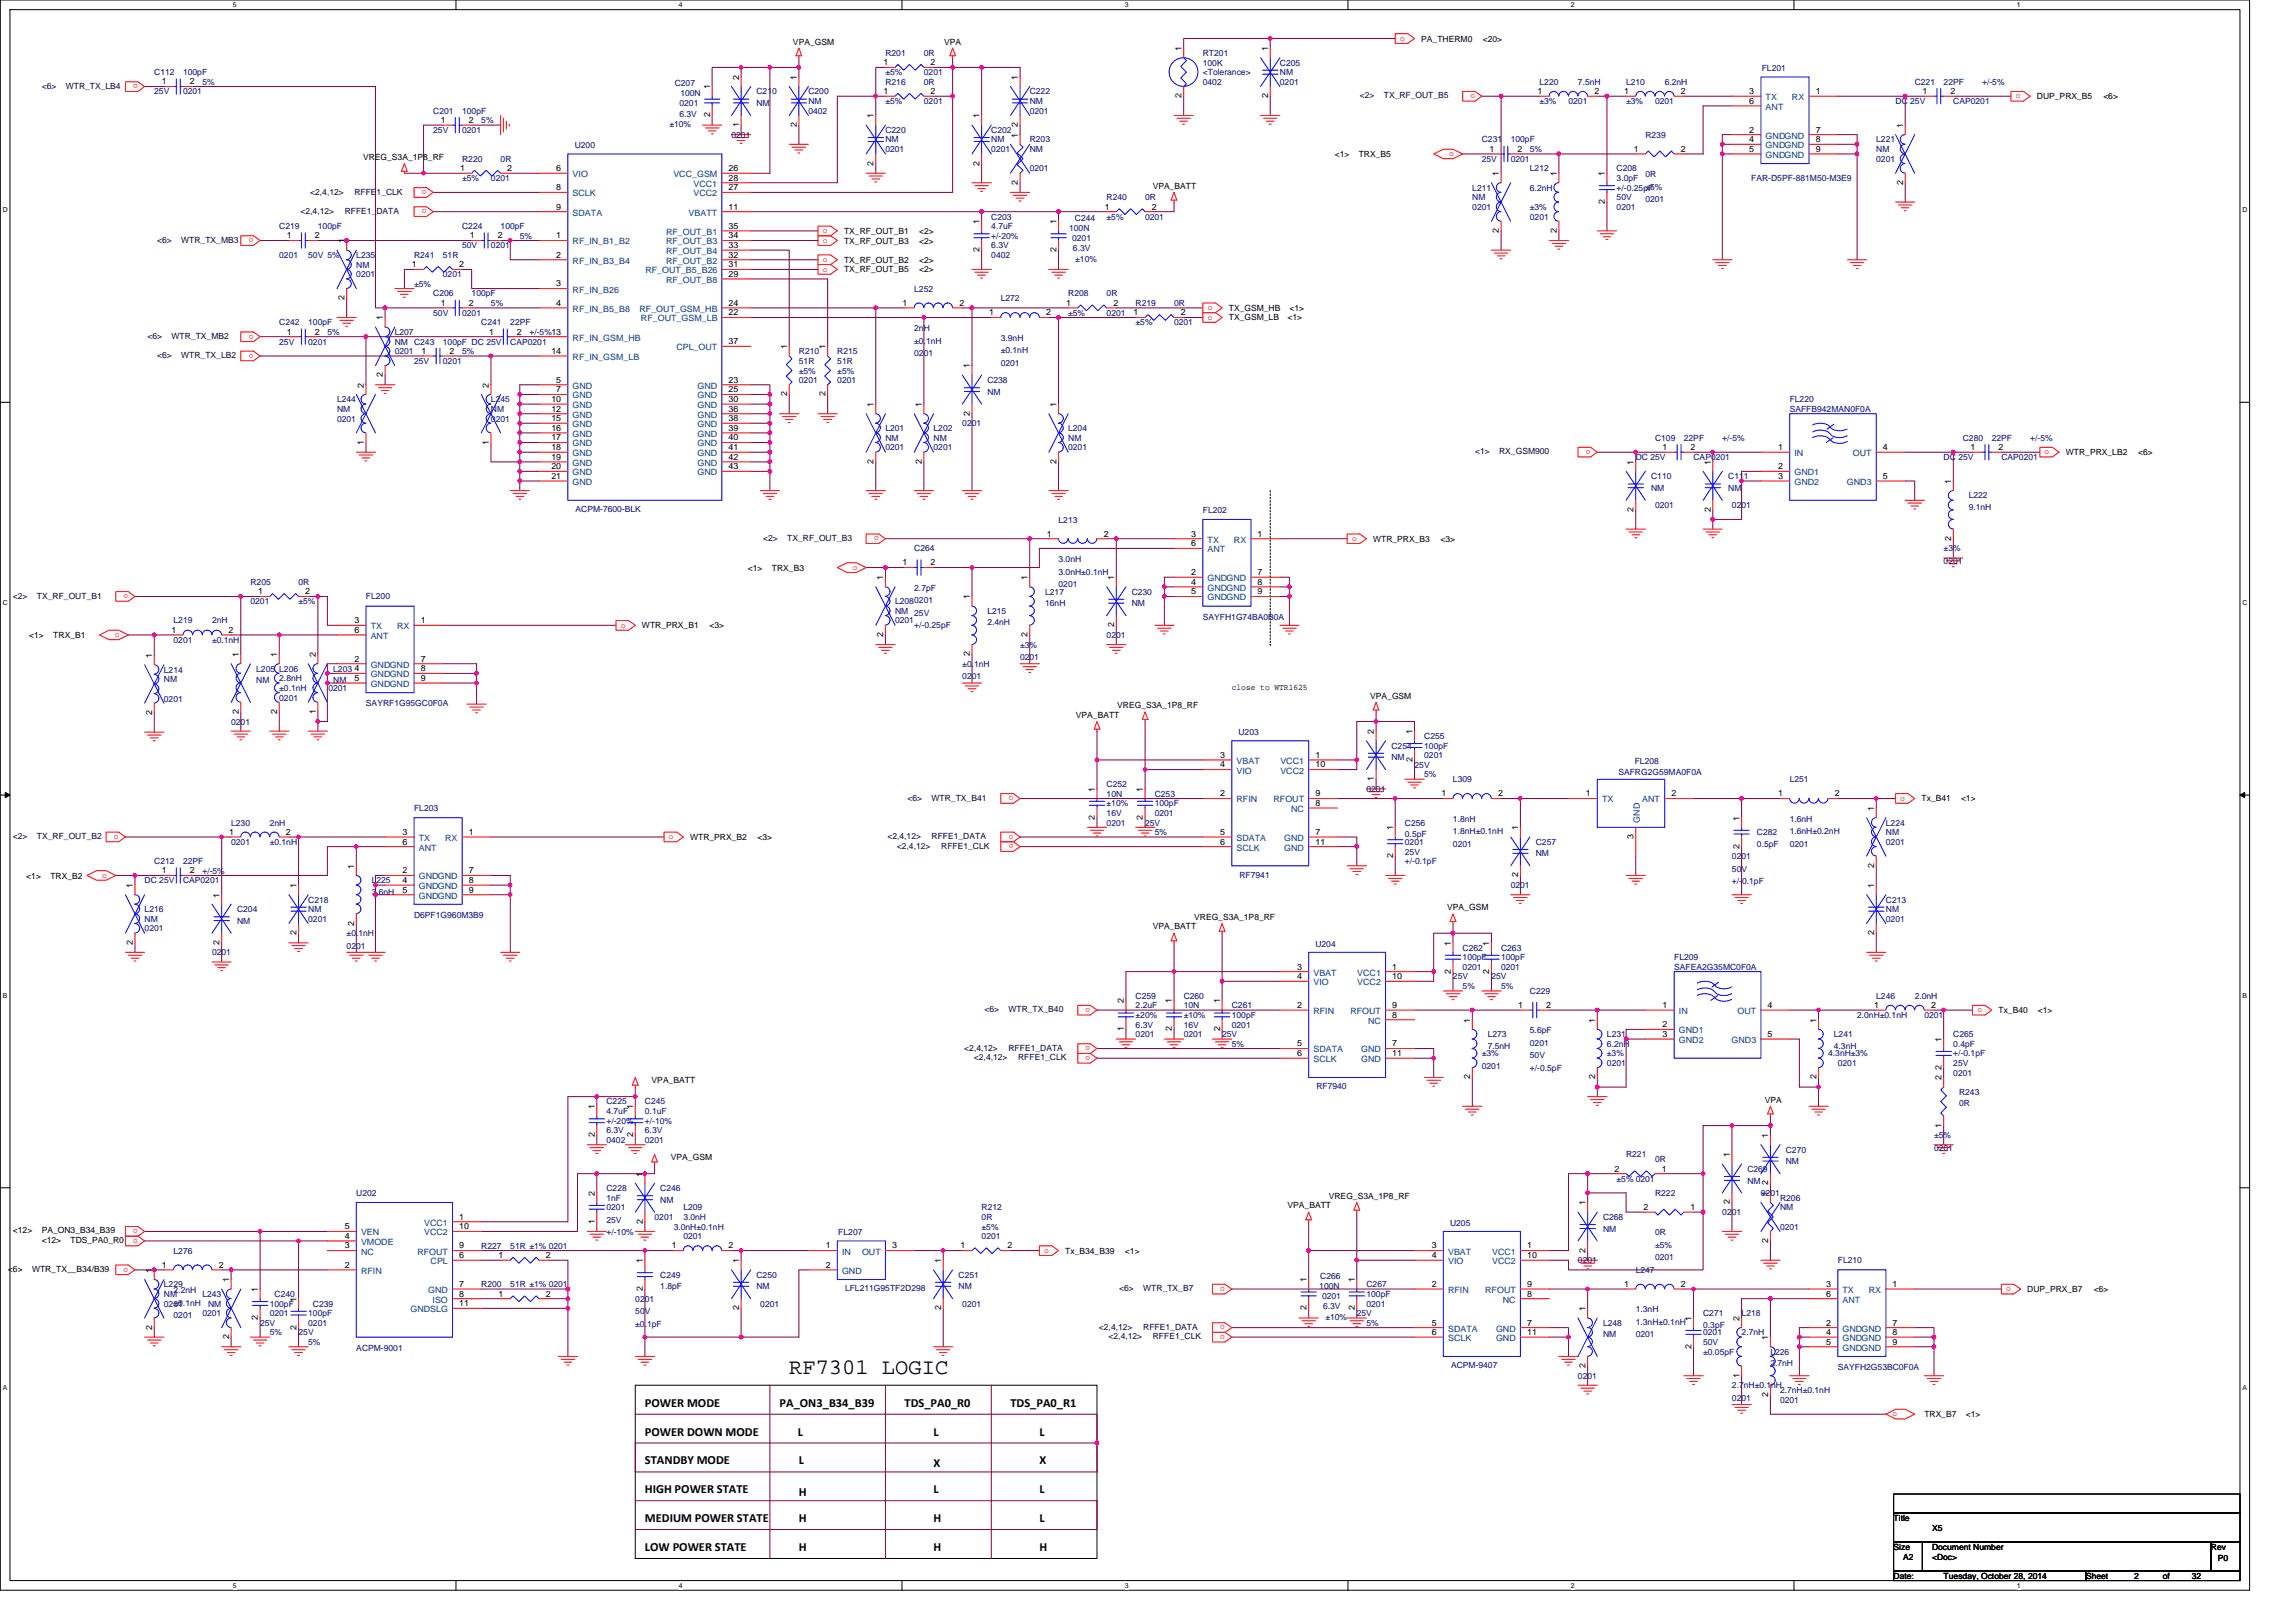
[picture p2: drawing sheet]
<svg xmlns="http://www.w3.org/2000/svg" width="297mm" height="210mm" viewBox="0 0 297 210" stroke-linecap="round" stroke-linejoin="round" font-family="sans-serif">
<defs><g id="words">
<text font-size="2.9" x="102.1" y="177.8">RF7301 LOGIC</text>
<g font-size="1.6">
<text x="83.4" y="182">POWER MODE</text>
<text x="83.4" y="185.7">POWER DOWN MODE</text>
<text x="100.9" y="182">PA_ON3_B34_B39</text>
<text x="103.2" y="185.7">L</text>
<text x="117" y="182">TDS_PA0_R0</text>
<text x="120.8" y="185.7">L</text>
<text x="130.7" y="182">TDS_PA0_R1</text>
<text x="134.5" y="185.7">L</text>
<text x="83.4" y="189.5">STANDBY MODE</text>
<text x="103.4" y="189.5">L</text>
<text x="120.8" y="189.8">X</text>
<text x="134.5" y="189.5">X</text>
<text x="83.4" y="196.9">MEDIUM POWER STATE</text>
<text x="83.4" y="193.2">HIGH POWER STATE</text>
<text x="103.4" y="193.6">H</text>
<text x="103.4" y="196.9">H</text>
<text x="120.8" y="196.9">H</text>
<text x="120.8" y="193.2">L</text>
<text x="134.5" y="196.9">L</text>
<text x="134.5" y="193.2">L</text>
<text x="83.4" y="200.7">LOW POWER STATE</text>
<text x="103.4" y="200.7">H</text>
<text x="120.8" y="200.7">H</text>
<text x="134.5" y="200.7">H</text>
</g>
<g font-size="1.1">
<text x="102.6" y="5.8">VPA_GSM</text>
<text x="122.1" y="5.8">VPA</text>
<text x="183.9" y="5.4">PA_THERM0</text>
<text x="191.8" y="5.4">&lt;20&gt;</text>
<text x="21" y="10.9">1</text>
<text x="24.5" y="10.9">2</text>
<text x="91.9" y="11.6" transform="rotate(-90 91.9 11.6)">1</text>
<text x="95.6" y="10.3" transform="rotate(-90 95.6 10.3)">2</text>
<text x="103.1" y="10.3" transform="rotate(-90 103.1 10.3)">1</text>
<text x="114.3" y="8.4">1</text>
<text x="120.4" y="8.4">2</text>
<text x="131.7" y="10.3" transform="rotate(-90 131.7 10.3)">1</text>
<text x="152.9" y="6.6" transform="rotate(-90 152.9 6.6)">1</text>
<text x="164.1" y="6.6" transform="rotate(-90 164.1 6.6)">1</text>
<text x="57" y="15.9">1</text>
<text x="60.7" y="15.9">2</text>
<text x="91.9" y="15.2" transform="rotate(-90 91.9 15.2)">2</text>
<text x="95.6" y="16.4" transform="rotate(-90 95.6 16.4)">1</text>
<text x="103.1" y="16.4" transform="rotate(-90 103.1 16.4)">2</text>
<text x="113" y="15.3" transform="rotate(-90 113 15.3)">1</text>
<text x="114.3" y="12.2">1</text>
<text x="120.4" y="12.2">2</text>
<text x="126.7" y="15.3" transform="rotate(-90 126.7 15.3)">1</text>
<text x="131.7" y="17.8" transform="rotate(-90 131.7 17.8)">1</text>
<text x="131.7" y="16.4" transform="rotate(-90 131.7 16.4)">2</text>
<text x="152.9" y="12.7" transform="rotate(-90 152.9 12.7)">2</text>
<text x="164.1" y="12.7" transform="rotate(-90 164.1 12.7)">2</text>
<text x="198.9" y="12.2">1</text>
<text x="206.3" y="12.2">2</text>
<text x="210.1" y="12.2">1</text>
<text x="217.5" y="12.2">2</text>
<text x="226.3" y="17.1">2</text>
<text x="226.3" y="12.2">3</text>
<text x="226.3" y="13.4">6</text>
<text x="234.9" y="12.2">1</text>
<text x="234.9" y="17.1">7</text>
<text x="246.2" y="16.6" transform="rotate(-90 246.2 16.6)">1</text>
<text x="248.7" y="12.2">1</text>
<text x="252.3" y="12.2">2</text>
<text x="263.5" y="12.8">DUP_PRX_B5</text>
<text x="272.1" y="12.8">&lt;6&gt;</text>
<text x="47" y="20.7">VREG_S3A_1P8_RF</text>
<text x="59.5" y="22.1">1</text>
<text x="65.6" y="22.1">2</text>
<text x="72" y="22.1">6</text>
<text x="94.3" y="23.4">28</text>
<text x="94.3" y="22.1">26</text>
<text x="113" y="21.4" transform="rotate(-90 113 21.4)">2</text>
<text x="126.7" y="21.4" transform="rotate(-90 126.7 21.4)">2</text>
<text x="131.7" y="23.9" transform="rotate(-90 131.7 23.9)">2</text>
<text x="172.7" y="20.3">&lt;1&gt;</text>
<text x="175.8" y="20.3">TRX_B5</text>
<text x="192.7" y="19.6">1</text>
<text x="193.9" y="22.8" transform="rotate(-90 193.9 22.8)">1</text>
<text x="196.3" y="19.6">2</text>
<text x="201.4" y="22.8" transform="rotate(-90 201.4 22.8)">1</text>
<text x="207.6" y="22.8" transform="rotate(-90 207.6 22.8)">1</text>
<text x="211.4" y="19.6">1</text>
<text x="217.5" y="19.6">2</text>
<text x="226.3" y="18.4">4</text>
<text x="226.3" y="19.6">5</text>
<text x="234.9" y="18.4">8</text>
<text x="234.9" y="19.6">9</text>
<text x="246.2" y="23.9" transform="rotate(-90 246.2 23.9)">2</text>
<text x="72" y="24.6">8</text>
<text x="72" y="27.1">9</text>
<text x="94.3" y="24.6">27</text>
<text x="94.3" y="27.1">11</text>
<text x="94.3" y="29.6">35</text>
<text x="126.7" y="29" transform="rotate(-90 126.7 29)">1</text>
<text x="136.7" y="29" transform="rotate(-90 136.7 29)">1</text>
<text x="142.9" y="27.1">1</text>
<text x="149" y="27.1">2</text>
<text x="149.1" y="24.4">VPA_BATT</text>
<text x="207.6" y="26.4" transform="rotate(-90 207.6 26.4)">2</text>
<text x="37.1" y="30.8">1</text>
<text x="40.7" y="30.8">2</text>
<text x="44.6" y="31.5" transform="rotate(-90 44.6 31.5)">1</text>
<text x="53.3" y="34.6">1</text>
<text x="59.4" y="34.6">2</text>
<text x="60.8" y="30.8">1</text>
<text x="64.4" y="30.8">2</text>
<text x="72" y="30.8">1</text>
<text x="72" y="33.3">2</text>
<text x="94.3" y="35.8">29</text>
<text x="94.3" y="33.3">32</text>
<text x="94.3" y="32.1">33</text>
<text x="94.3" y="30.8">34</text>
<text x="94.3" y="34.6">31</text>
<text x="109.2" y="34">TX_RF_OUT_B2</text>
<text x="109.2" y="30.3">TX_RF_OUT_B1</text>
<text x="109.2" y="35.2">TX_RF_OUT_B5</text>
<text x="109.2" y="31.5">TX_RF_OUT_B3</text>
<text x="118.9" y="34">&lt;2&gt;</text>
<text x="118.9" y="30.3">&lt;2&gt;</text>
<text x="118.9" y="35.2">&lt;2&gt;</text>
<text x="118.9" y="31.5">&lt;2&gt;</text>
<text x="126.7" y="32.6" transform="rotate(-90 126.7 32.6)">2</text>
<text x="136.7" y="32.6" transform="rotate(-90 136.7 32.6)">2</text>
<text x="193.9" y="30.1" transform="rotate(-90 193.9 30.1)">2</text>
<text x="201.4" y="30.1" transform="rotate(-90 201.4 30.1)">2</text>
<text x="44.6" y="38.8" transform="rotate(-90 44.6 38.8)">2</text>
<text x="49.5" y="41.4" transform="rotate(-90 49.5 41.4)">1</text>
<text x="57" y="39.6">1</text>
<text x="60.7" y="39.6">2</text>
<text x="72" y="37.1">3</text>
<text x="72" y="39.6">4</text>
<text x="94.3" y="39.6">24</text>
<text x="94.3" y="40.8">22</text>
<text x="116.8" y="39.6">1</text>
<text x="124.1" y="39.6">2</text>
<text x="128" y="40.8">1</text>
<text x="135.3" y="40.8">2</text>
<text x="137.9" y="39.6">1</text>
<text x="144" y="39.6">2</text>
<text x="146.6" y="40.8">1</text>
<text x="152.8" y="40.8">2</text>
<text x="159" y="41.5">TX_GSM_LB</text>
<text x="159" y="40.2">TX_GSM_HB</text>
<text x="166.6" y="41.5">&lt;1&gt;</text>
<text x="166.8" y="40.2">&lt;1&gt;</text>
<text x="37.1" y="43.3">1</text>
<text x="40.7" y="43.3">2</text>
<text x="54.5" y="45.8">1</text>
<text x="58.2" y="45.8">2</text>
<text x="63.3" y="43.3">1</text>
<text x="66.9" y="43.3">2</text>
<text x="71.3" y="45.8">14</text>
<text x="94.3" y="44.5">37</text>
<text x="101.8" y="45.2" transform="rotate(-90 101.8 45.2)">1</text>
<text x="106.8" y="45.2" transform="rotate(-90 106.8 45.2)">1</text>
<text x="125.5" y="47.7" transform="rotate(-90 125.5 47.7)">1</text>
<text x="47.1" y="50.2" transform="rotate(-90 47.1 50.2)">2</text>
<text x="49.5" y="48.8" transform="rotate(-90 49.5 48.8)">2</text>
<text x="63.2" y="50.2" transform="rotate(-90 63.2 50.2)">2</text>
<text x="71.3" y="52">10</text>
<text x="71.3" y="53.3">12</text>
<text x="72" y="49.5">5</text>
<text x="72" y="50.8">7</text>
<text x="94.3" y="53.3">36</text>
<text x="94.3" y="52">30</text>
<text x="94.3" y="50.8">25</text>
<text x="94.3" y="49.5">23</text>
<text x="101.8" y="51.3" transform="rotate(-90 101.8 51.3)">2</text>
<text x="106.8" y="51.3" transform="rotate(-90 106.8 51.3)">2</text>
<text x="113" y="52.7" transform="rotate(-90 113 52.7)">1</text>
<text x="119.2" y="52.7" transform="rotate(-90 119.2 52.7)">1</text>
<text x="125.5" y="53.8" transform="rotate(-90 125.5 53.8)">2</text>
<text x="136.7" y="52.7" transform="rotate(-90 136.7 52.7)">1</text>
<text x="47.1" y="57.5" transform="rotate(-90 47.1 57.5)">1</text>
<text x="63.2" y="57.5" transform="rotate(-90 63.2 57.5)">1</text>
<text x="71.3" y="54.5">15</text>
<text x="71.3" y="55.7">16</text>
<text x="71.3" y="57">17</text>
<text x="71.3" y="58.2">18</text>
<text x="71.3" y="59.5">19</text>
<text x="94.3" y="59.5">42</text>
<text x="94.3" y="58.2">41</text>
<text x="94.3" y="57">40</text>
<text x="94.3" y="55.7">39</text>
<text x="94.3" y="54.5">38</text>
<text x="215.1" y="58.2">1</text>
<text x="218.7" y="58.2">2</text>
<text x="230" y="58.2">1</text>
<text x="243.6" y="58.2">4</text>
<text x="254.9" y="58.2">1</text>
<text x="258.5" y="58.2">2</text>
<text x="267.3" y="58.9">WTR_PRX_LB2</text>
<text x="276.6" y="58.9">&lt;6&gt;</text>
<text x="71.3" y="60.7">20</text>
<text x="71.3" y="62">21</text>
<text x="94.3" y="60.7">43</text>
<text x="113" y="60" transform="rotate(-90 113 60)">2</text>
<text x="119.2" y="60" transform="rotate(-90 119.2 60)">2</text>
<text x="136.7" y="60" transform="rotate(-90 136.7 60)">2</text>
<text x="211.3" y="60.1" transform="rotate(-90 211.3 60.1)">1</text>
<text x="221.3" y="60.1" transform="rotate(-90 221.3 60.1)">1</text>
<text x="230" y="62">3</text>
<text x="230" y="60.7">2</text>
<text x="243.6" y="62">5</text>
<text x="252.4" y="62.6" transform="rotate(-90 252.4 62.6)">1</text>
<text x="135.4" y="69.4">1</text>
<text x="142.8" y="69.4">2</text>
<text x="154.1" y="69.4">3</text>
<text x="154.1" y="70.7">6</text>
<text x="162.7" y="69.4">1</text>
<text x="177.6" y="70.1">WTR_PRX_B3</text>
<text x="186.4" y="70.1">&lt;3&gt;</text>
<text x="211.3" y="66.2" transform="rotate(-90 211.3 66.2)">2</text>
<text x="221.3" y="66.2" transform="rotate(-90 221.3 66.2)">2</text>
<text x="252.4" y="70" transform="rotate(-90 252.4 70)">2</text>
<text x="33.4" y="76.9">1</text>
<text x="39.5" y="76.9">2</text>
<text x="96.7" y="73.8">&lt;1&gt;</text>
<text x="99.9" y="73.8">TRX_B3</text>
<text x="114.3" y="75.1" transform="rotate(-90 114.3 75.1)">1</text>
<text x="116.8" y="73.2">1</text>
<text x="120.4" y="73.2">2</text>
<text x="125.5" y="77.6" transform="rotate(-90 125.5 77.6)">1</text>
<text x="132.9" y="75.1" transform="rotate(-90 132.9 75.1)">1</text>
<text x="144.1" y="75.1" transform="rotate(-90 144.1 75.1)">1</text>
<text x="154.1" y="74.4">2</text>
<text x="154.1" y="75.6">4</text>
<text x="154.1" y="76.9">5</text>
<text x="162.7" y="74.4">7</text>
<text x="162.7" y="75.6">8</text>
<text x="162.7" y="76.9">9</text>
<text x="3.8" y="82.5">&lt;1&gt;</text>
<text x="6.9" y="82.5">TRX_B1</text>
<text x="22.2" y="81.9">1</text>
<text x="29.5" y="81.9">2</text>
<text x="45.8" y="80.6">3</text>
<text x="45.8" y="81.9">6</text>
<text x="54.4" y="80.6">1</text>
<text x="83.1" y="81.3">WTR_PRX_B1</text>
<text x="91.8" y="81.3">&lt;3&gt;</text>
<text x="114.3" y="82.4" transform="rotate(-90 114.3 82.4)">2</text>
<text x="132.9" y="82.4" transform="rotate(-90 132.9 82.4)">2</text>
<text x="144.1" y="81.2" transform="rotate(-90 144.1 81.2)">2</text>
<text x="19.7" y="85.1" transform="rotate(-90 19.7 85.1)">1</text>
<text x="30.9" y="85" transform="rotate(-90 30.9 85)">1</text>
<text x="35.9" y="85" transform="rotate(-90 35.9 85)">1</text>
<text x="40.8" y="85" transform="rotate(-90 40.8 85)">2</text>
<text x="45.8" y="85.6">2</text>
<text x="45.8" y="86.8">4</text>
<text x="45.8" y="88.1">5</text>
<text x="54.4" y="85.6">7</text>
<text x="54.4" y="86.8">8</text>
<text x="54.4" y="88.1">9</text>
<text x="125.5" y="84.9" transform="rotate(-90 125.5 84.9)">2</text>
<text x="159.4" y="89.3">close to WTR1625</text>
<text x="19.7" y="92.5" transform="rotate(-90 19.7 92.5)">2</text>
<text x="30.9" y="92.4" transform="rotate(-90 30.9 92.4)">2</text>
<text x="35.9" y="92.4" transform="rotate(-90 35.9 92.4)">2</text>
<text x="40.8" y="92.4" transform="rotate(-90 40.8 92.4)">1</text>
<text x="139.2" y="92.9">VPA_BATT</text>
<text x="144.5" y="91.6">VREG_S3A_1P8_RF</text>
<text x="177.3" y="90.4">VPA_GSM</text>
<text x="177.8" y="95" transform="rotate(-90 177.8 95)">2</text>
<text x="182.7" y="95" transform="rotate(-90 182.7 95)">1</text>
<text x="157.9" y="98">3</text>
<text x="157.9" y="99.3">4</text>
<text x="170.2" y="98">1</text>
<text x="170.2" y="99.3">10</text>
<text x="177.8" y="101.1" transform="rotate(-90 177.8 101.1)">1</text>
<text x="182.7" y="98.6" transform="rotate(-90 182.7 98.6)">2</text>
<text x="141.6" y="106" transform="rotate(-90 141.6 106)">2</text>
<text x="141.6" y="102.4" transform="rotate(-90 141.6 102.4)">1</text>
<text x="147.9" y="106" transform="rotate(-90 147.9 106)">2</text>
<text x="147.9" y="102.4" transform="rotate(-90 147.9 102.4)">1</text>
<text x="157.9" y="103">2</text>
<text x="170.2" y="104.3">8</text>
<text x="170.2" y="103">9</text>
<text x="180.2" y="107.4" transform="rotate(-90 180.2 107.4)">1</text>
<text x="186.5" y="103">1</text>
<text x="193.8" y="103">2</text>
<text x="196.4" y="107.4" transform="rotate(-90 196.4 107.4)">1</text>
<text x="205.1" y="103">1</text>
<text x="216.2" y="103">2</text>
<text x="225" y="106.2" transform="rotate(-90 225 106.2)">1</text>
<text x="230" y="103">1</text>
<text x="237.4" y="103">2</text>
<text x="242.5" y="104.9" transform="rotate(-90 242.5 104.9)">1</text>
<text x="248.6" y="103.7">Tx_B41</text>
<text x="253.7" y="103.7">&lt;1&gt;</text>
<text x="3.4" y="113.7">&lt;1&gt;</text>
<text x="6.5" y="113.7">TRX_B2</text>
<text x="21" y="113">1</text>
<text x="24.5" y="113">2</text>
<text x="29.7" y="108">1</text>
<text x="37" y="108">2</text>
<text x="45.8" y="112.4" transform="rotate(-90 45.8 112.4)">1</text>
<text x="52.1" y="113">2</text>
<text x="52.1" y="108">3</text>
<text x="52.1" y="109.3">6</text>
<text x="60.7" y="113">7</text>
<text x="60.7" y="108">1</text>
<text x="89.3" y="108.7">WTR_PRX_B2</text>
<text x="98" y="108.7">&lt;3&gt;</text>
<text x="157.9" y="108">5</text>
<text x="157.9" y="109.3">6</text>
<text x="170.2" y="108">7</text>
<text x="170.2" y="109.3">11</text>
<text x="180.2" y="111" transform="rotate(-90 180.2 111)">2</text>
<text x="196.4" y="113.5" transform="rotate(-90 196.4 113.5)">2</text>
<text x="211.3" y="108.5" transform="rotate(-90 211.3 108.5)">3</text>
<text x="225" y="109.8" transform="rotate(-90 225 109.8)">2</text>
<text x="242.5" y="112.3" transform="rotate(-90 242.5 112.3)">2</text>
<text x="17.2" y="114.9" transform="rotate(-90 17.2 114.9)">1</text>
<text x="28.4" y="116.1" transform="rotate(-90 28.4 116.1)">1</text>
<text x="38.4" y="114.9" transform="rotate(-90 38.4 114.9)">1</text>
<text x="45.8" y="119.7" transform="rotate(-90 45.8 119.7)">2</text>
<text x="52.1" y="114.2">4</text>
<text x="52.1" y="115.5">5</text>
<text x="60.7" y="114.2">8</text>
<text x="60.7" y="115.5">9</text>
<text x="154.5" y="119">VREG_S3A_1P8_RF</text>
<text x="187.2" y="117.8">VPA_GSM</text>
<text x="242.5" y="114.9" transform="rotate(-90 242.5 114.9)">1</text>
<text x="17.2" y="122.2" transform="rotate(-90 17.2 122.2)">2</text>
<text x="28.4" y="122.2" transform="rotate(-90 28.4 122.2)">2</text>
<text x="38.4" y="121" transform="rotate(-90 38.4 121)">2</text>
<text x="149.1" y="120.2">VPA_BATT</text>
<text x="167.8" y="125.4">3</text>
<text x="180.1" y="125.4">1</text>
<text x="187.7" y="126" transform="rotate(-90 187.7 126)">2</text>
<text x="187.7" y="122.3" transform="rotate(-90 187.7 122.3)">1</text>
<text x="192.7" y="126" transform="rotate(-90 192.7 126)">2</text>
<text x="192.7" y="122.3" transform="rotate(-90 192.7 122.3)">1</text>
<text x="242.5" y="121" transform="rotate(-90 242.5 121)">2</text>
<text x="145.4" y="129.8" transform="rotate(-90 145.4 129.8)">2</text>
<text x="151.6" y="129.8" transform="rotate(-90 151.6 129.8)">1</text>
<text x="157.8" y="129.8" transform="rotate(-90 157.8 129.8)">1</text>
<text x="167.8" y="130.4">2</text>
<text x="167.8" y="126.7">4</text>
<text x="180.1" y="131.7">8</text>
<text x="180.1" y="126.7">10</text>
<text x="180.1" y="130.4">9</text>
<text x="196.4" y="130.4">1</text>
<text x="200" y="130.4">2</text>
<text x="215.1" y="130.4">1</text>
<text x="228.7" y="130.4">4</text>
<text x="242.5" y="130.4">1</text>
<text x="249.8" y="130.4">2</text>
<text x="258.5" y="131.1">Tx_B40</text>
<text x="263.6" y="131.1">&lt;1&gt;</text>
<text x="145.4" y="133.4" transform="rotate(-90 145.4 133.4)">1</text>
<text x="151.6" y="133.4" transform="rotate(-90 151.6 133.4)">2</text>
<text x="157.8" y="133.4" transform="rotate(-90 157.8 133.4)">2</text>
<text x="167.8" y="135.4">5</text>
<text x="167.8" y="136.6">6</text>
<text x="180.1" y="135.4">7</text>
<text x="180.1" y="136.6">11</text>
<text x="190.2" y="132.3" transform="rotate(-90 190.2 132.3)">1</text>
<text x="206.4" y="132.3" transform="rotate(-90 206.4 132.3)">1</text>
<text x="215.1" y="134.2">3</text>
<text x="215.1" y="132.9">2</text>
<text x="228.7" y="134.2">5</text>
<text x="235" y="132.3" transform="rotate(-90 235 132.3)">1</text>
<text x="251.2" y="134.8" transform="rotate(-90 251.2 134.8)">1</text>
<text x="76.9" y="143.5" transform="rotate(-90 76.9 143.5)">1</text>
<text x="81.9" y="143.5" transform="rotate(-90 81.9 143.5)">1</text>
<text x="84.3" y="140.2">VPA_BATT</text>
<text x="190.2" y="139.7" transform="rotate(-90 190.2 139.7)">2</text>
<text x="206.4" y="139.7" transform="rotate(-90 206.4 139.7)">2</text>
<text x="228.3" y="142.7">VPA</text>
<text x="235" y="139.7" transform="rotate(-90 235 139.7)">2</text>
<text x="251.2" y="139.8" transform="rotate(-90 251.2 139.8)">2</text>
<text x="251.2" y="138.4" transform="rotate(-90 251.2 138.4)">2</text>
<text x="76.9" y="147.1" transform="rotate(-90 76.9 147.1)">2</text>
<text x="81.9" y="147.1" transform="rotate(-90 81.9 147.1)">2</text>
<text x="223.8" y="149.7" transform="rotate(-90 223.8 149.7)">1</text>
<text x="228.8" y="147.2" transform="rotate(-90 228.8 147.2)">1</text>
<text x="251.2" y="145.9" transform="rotate(-90 251.2 145.9)">1</text>
<text x="76.9" y="154.7" transform="rotate(-90 76.9 154.7)">2</text>
<text x="83.2" y="152.2" transform="rotate(-90 83.2 152.2)">1</text>
<text x="86.8" y="150.1">VPA_GSM</text>
<text x="171.9" y="155.1">VREG_S3A_1P8_RF</text>
<text x="205.1" y="156" transform="rotate(-90 205.1 156)">1</text>
<text x="208.9" y="151.6">2</text>
<text x="215" y="151.6">1</text>
<text x="223.8" y="155.8" transform="rotate(-90 223.8 155.8)">2</text>
<text x="228.8" y="154.7" transform="rotate(-90 228.8 154.7)">1</text>
<text x="228.8" y="153.4" transform="rotate(-90 228.8 153.4)">2</text>
<text x="1.7" y="159.6">&lt;12&gt;</text>
<text x="5.4" y="159.6">PA_ON3_B34_B39</text>
<text x="5.4" y="160.8">&lt;12&gt;</text>
<text x="9.1" y="160.8">TDS_PA0_R0</text>
<text x="44.6" y="161.5">3</text>
<text x="44.6" y="160.3">4</text>
<text x="44.6" y="159">5</text>
<text x="59.4" y="157.8">1</text>
<text x="59.4" y="159">10</text>
<text x="59.4" y="161.5">9</text>
<text x="76.9" y="158.3" transform="rotate(-90 76.9 158.3)">1</text>
<text x="83.2" y="158.3" transform="rotate(-90 83.2 158.3)">2</text>
<text x="86.9" y="161.5">1</text>
<text x="94.3" y="161.5">2</text>
<text x="106.8" y="161.5">1</text>
<text x="115.4" y="161.5">3</text>
<text x="124.2" y="161.5">1</text>
<text x="130.3" y="161.5">2</text>
<text x="166.6" y="156.3">VPA_BATT</text>
<text x="185.2" y="161.5">3</text>
<text x="197.6" y="161.5">1</text>
<text x="212.6" y="156.5">2</text>
<text x="218.7" y="156.5">1</text>
<text x="228.8" y="160.8" transform="rotate(-90 228.8 160.8)">2</text>
<text x="1" y="164.6">&lt;6&gt;</text>
<text x="4.1" y="164.6">WTR_TX__B34/B39</text>
<text x="19.7" y="164.7" transform="rotate(-90 19.7 164.7)">1</text>
<text x="21" y="164">1</text>
<text x="28.3" y="164">2</text>
<text x="29.6" y="165.9" transform="rotate(-90 29.6 165.9)">1</text>
<text x="33.4" y="167.2" transform="rotate(-90 33.4 167.2)">1</text>
<text x="44.6" y="164">2</text>
<text x="59.4" y="167.7">8</text>
<text x="59.4" y="162.8">6</text>
<text x="59.4" y="166.5">7</text>
<text x="64.5" y="162.8">1</text>
<text x="64.5" y="167.7">1</text>
<text x="70.6" y="162.8">2</text>
<text x="70.6" y="167.7">2</text>
<text x="83.2" y="167" transform="rotate(-90 83.2 167)">2</text>
<text x="83.2" y="163.4" transform="rotate(-90 83.2 163.4)">1</text>
<text x="95.6" y="163.4" transform="rotate(-90 95.6 163.4)">1</text>
<text x="106.8" y="164">2</text>
<text x="121.7" y="163.4" transform="rotate(-90 121.7 163.4)">1</text>
<text x="137.8" y="162.2">Tx_B34_B39</text>
<text x="145.5" y="162.2">&lt;1&gt;</text>
<text x="169" y="165.9" transform="rotate(-90 169 165.9)">1</text>
<text x="175.3" y="165.9" transform="rotate(-90 175.3 165.9)">1</text>
<text x="185.2" y="166.5">2</text>
<text x="185.2" y="162.8">4</text>
<text x="197.6" y="167.7">8</text>
<text x="197.6" y="162.8">10</text>
<text x="197.6" y="166.5">9</text>
<text x="205.1" y="162.1" transform="rotate(-90 205.1 162.1)">2</text>
<text x="210.1" y="166.5">1</text>
<text x="217.5" y="166.5">2</text>
<text x="236.3" y="166.5">3</text>
<text x="236.3" y="167.7">6</text>
<text x="244.9" y="166.5">1</text>
<text x="262.3" y="167.2">DUP_PRX_B7</text>
<text x="270.9" y="167.2">&lt;6&gt;</text>
<text x="19.7" y="172" transform="rotate(-90 19.7 172)">2</text>
<text x="29.6" y="173.3" transform="rotate(-90 29.6 173.3)">2</text>
<text x="33.4" y="170.8" transform="rotate(-90 33.4 170.8)">2</text>
<text x="38.4" y="172" transform="rotate(-90 38.4 172)">2</text>
<text x="38.4" y="168.4" transform="rotate(-90 38.4 168.4)">1</text>
<text x="59.4" y="169">11</text>
<text x="95.6" y="169.5" transform="rotate(-90 95.6 169.5)">2</text>
<text x="121.7" y="169.5" transform="rotate(-90 121.7 169.5)">2</text>
<text x="169" y="169.5" transform="rotate(-90 169 169.5)">2</text>
<text x="175.3" y="169.5" transform="rotate(-90 175.3 169.5)">2</text>
<text x="185.2" y="171.5">5</text>
<text x="185.2" y="172.7">6</text>
<text x="197.6" y="171.5">7</text>
<text x="197.6" y="172.7">11</text>
<text x="205.1" y="169.7" transform="rotate(-90 205.1 169.7)">1</text>
<text x="218.8" y="170.9" transform="rotate(-90 218.8 170.9)">1</text>
<text x="225" y="170.9" transform="rotate(-90 225 170.9)">2</text>
<text x="228.8" y="173.4" transform="rotate(-90 228.8 173.4)">1</text>
<text x="236.3" y="171.5">2</text>
<text x="236.3" y="172.7">4</text>
<text x="236.3" y="174">5</text>
<text x="244.9" y="171.5">7</text>
<text x="244.9" y="172.7">8</text>
<text x="244.9" y="174">9</text>
<text x="205.1" y="177" transform="rotate(-90 205.1 177)">2</text>
<text x="218.8" y="174.5" transform="rotate(-90 218.8 174.5)">2</text>
<text x="225" y="178.2" transform="rotate(-90 225 178.2)">1</text>
<text x="228.8" y="180.7" transform="rotate(-90 228.8 180.7)">2</text>
<text x="249" y="183.3">TRX_B7</text>
<text x="254.3" y="183.3">&lt;1&gt;</text>
<text x="245" y="196.8">Title</text>
<text x="245" y="200.5">Size</text>
<text x="246.2" y="201.8">A2</text>
<text x="250" y="200.5">Document Number</text>
<text x="250" y="201.8">&lt;Doc&gt;</text>
<text x="250" y="198">X5</text>
<text x="286" y="200.5">Rev</text>
<text x="286.9" y="201.9">P0</text>
<text x="245" y="204.3">Date:</text>
<text x="251.5" y="204.3">Tuesday, October 28, 2014</text>
<text x="269.9" y="204.3">Sheet</text>
<text x="276.1" y="204.3">2</text>
<text x="279.8" y="204.3">of</text>
<text x="283.6" y="204.3">32</text>
</g>
<g font-size="1.1" fill="#f00">
<text x="181.1" y="5.3">o</text>
<text x="17.8" y="10.9" transform="rotate(180 17.8 10.9)">o</text>
<text x="190.8" y="12.2" transform="rotate(180 190.8 12.2)">o</text>
<text x="260.8" y="12.7">o</text>
<text x="187.5" y="20.2">o</text>
<text x="55.2" y="24.6" transform="rotate(180 55.2 24.6)">o</text>
<text x="55.2" y="27.1" transform="rotate(180 55.2 27.1)">o</text>
<text x="32.8" y="30.8" transform="rotate(180 32.8 30.8)">o</text>
<text x="106.5" y="33.9">o</text>
<text x="106.5" y="30.2">o</text>
<text x="106.5" y="35.1">o</text>
<text x="106.5" y="31.4">o</text>
<text x="156.2" y="41.4">o</text>
<text x="156.2" y="40.1">o</text>
<text x="32.8" y="43.3" transform="rotate(180 32.8 43.3)">o</text>
<text x="32.8" y="45.8" transform="rotate(180 32.8 45.8)">o</text>
<text x="205.8" y="58.2" transform="rotate(180 205.8 58.2)">o</text>
<text x="264.5" y="58.8">o</text>
<text x="113.7" y="69.4" transform="rotate(180 113.7 69.4)">o</text>
<text x="174.9" y="70">o</text>
<text x="16.6" y="76.9" transform="rotate(180 16.6 76.9)">o</text>
<text x="110.3" y="73.7">o</text>
<text x="14.9" y="82.4">o</text>
<text x="80.3" y="81.2">o</text>
<text x="15.3" y="108" transform="rotate(180 15.3 108)">o</text>
<text x="131.1" y="103" transform="rotate(180 131.1 103)">o</text>
<text x="131.1" y="108" transform="rotate(180 131.1 108)">o</text>
<text x="245.8" y="103.6">o</text>
<text x="13.2" y="113.6">o</text>
<text x="86.5" y="108.6">o</text>
<text x="131.1" y="109.2" transform="rotate(180 131.1 109.2)">o</text>
<text x="141.1" y="130.4" transform="rotate(180 141.1 130.4)">o</text>
<text x="255.8" y="131">o</text>
<text x="141.1" y="136.6" transform="rotate(180 141.1 136.6)">o</text>
<text x="141.1" y="135.4" transform="rotate(180 141.1 135.4)">o</text>
<text x="17.8" y="159" transform="rotate(180 17.8 159)">o</text>
<text x="17.8" y="160.3" transform="rotate(180 17.8 160.3)">o</text>
<text x="16.6" y="164" transform="rotate(180 16.6 164)">o</text>
<text x="135.1" y="162.1">o</text>
<text x="158.5" y="166.5" transform="rotate(180 158.5 166.5)">o</text>
<text x="259.5" y="167.1">o</text>
<text x="158.5" y="172.7" transform="rotate(180 158.5 172.7)">o</text>
<text x="158.5" y="171.5" transform="rotate(180 158.5 171.5)">o</text>
<text x="244.9" y="183.2">o</text>
</g>
<g font-size="1.1" fill="#000040">
<text x="5.4" y="11.5">&lt;6&gt;</text>
<text x="8.5" y="11.5">WTR_TX_LB4</text>
<text x="175.9" y="12.7">&lt;2&gt;</text>
<text x="179" y="12.7">TX_RF_OUT_B5</text>
<text x="38.9" y="27.7">&lt;2,4,12&gt;</text>
<text x="40.1" y="25.2">&lt;2,4,12&gt;</text>
<text x="44.6" y="27.7">RFFE1_DATA</text>
<text x="45.8" y="25.2">RFFE1_CLK</text>
<text x="20.3" y="31.4">&lt;6&gt;</text>
<text x="23.4" y="31.4">WTR_TX_MB3</text>
<text x="19.1" y="43.8">&lt;6&gt;</text>
<text x="20.3" y="46.3">&lt;6&gt;</text>
<text x="22.2" y="43.8">WTR_TX_MB2</text>
<text x="23.4" y="46.3">WTR_TX_LB2</text>
<text x="190.8" y="58.8">&lt;1&gt;</text>
<text x="193.9" y="58.8">RX_GSM900</text>
<text x="98.7" y="70">&lt;2&gt;</text>
<text x="101.9" y="70">TX_RF_OUT_B3</text>
<text x="1.7" y="77.4">&lt;2&gt;</text>
<text x="4.8" y="77.4">TX_RF_OUT_B1</text>
<text x="117.4" y="103.6">&lt;6&gt;</text>
<text x="120.5" y="103.6">WTR_TX_B41</text>
<text x="1.7" y="108.6">&lt;2&gt;</text>
<text x="4.8" y="108.6">TX_RF_OUT_B2</text>
<text x="114.8" y="108.6">&lt;2,4,12&gt;</text>
<text x="116" y="109.8">&lt;2,4,12&gt;</text>
<text x="120.5" y="108.6">RFFE1_DATA</text>
<text x="121.8" y="109.8">RFFE1_CLK</text>
<text x="127.4" y="131">&lt;6&gt;</text>
<text x="130.5" y="131">WTR_TX_B40</text>
<text x="124.8" y="135.9">&lt;2,4,12&gt;</text>
<text x="126" y="137.2">&lt;2,4,12&gt;</text>
<text x="130.5" y="135.9">RFFE1_DATA</text>
<text x="131.7" y="137.2">RFFE1_CLK</text>
<text x="144.8" y="167">&lt;6&gt;</text>
<text x="147.9" y="167">WTR_TX_B7</text>
<text x="142.2" y="172">&lt;2,4,12&gt;</text>
<text x="143.4" y="173.3">&lt;2,4,12&gt;</text>
<text x="147.9" y="172">RFFE1_DATA</text>
<text x="149.1" y="173.3">RFFE1_CLK</text>
</g>
<g font-size="1.1" fill="#000080">
<text x="20" y="9.7">C112</text>
<text x="23.7" y="9.7">100pF</text>
<text x="26.2" y="11">5%</text>
<text x="87.3" y="11.1">C207</text>
<text x="114.6" y="7.2">R201</text>
<text x="114.6" y="9.7">±5%</text>
<text x="114.6" y="11">R216</text>
<text x="119.5" y="7.2">0R</text>
<text x="119.5" y="11">0R</text>
<text x="119.5" y="9.7">0201</text>
<text x="155.6" y="7.2">RT201</text>
<text x="155.6" y="8.5">100K</text>
<text x="155.6" y="9.7">&lt;Tolerance&gt;</text>
<text x="155.6" y="11">0402</text>
<text x="165.6" y="8.5">C205</text>
<text x="165.6" y="9.7">NM</text>
<text x="165.6" y="11">0201</text>
<text x="199.2" y="11">L220</text>
<text x="204.1" y="11">7.5nH</text>
<text x="210.4" y="11">L210</text>
<text x="215.4" y="11">6.2nH</text>
<text x="227.9" y="9.2">FL201</text>
<text x="247.7" y="11">C221</text>
<text x="251.5" y="11">22PF</text>
<text x="256.4" y="11">+/-5%</text>
<text x="20" y="12.2">25V</text>
<text x="23.7" y="12.2">0201</text>
<text x="56" y="14.7">C201</text>
<text x="56" y="17.2">25V</text>
<text x="59.8" y="14.7">100pF</text>
<text x="59.8" y="17.2">0201</text>
<text x="62.3" y="16">5%</text>
<text x="86.6" y="16.4">±10%</text>
<text x="87.9" y="13.7">0201</text>
<text x="87.9" y="15.1">6.3V</text>
<text x="88" y="12.5">100N</text>
<text x="94.6" y="17.8">0201</text>
<text x="97.9" y="12.2">C210</text>
<text x="97.9" y="13.7">NM</text>
<text x="104.6" y="12.2">C200</text>
<text x="104.6" y="13.5">NM</text>
<text x="104.6" y="14.7">0402</text>
<text x="114.6" y="17.2">C220</text>
<text x="114.6" y="13.5">±5%</text>
<text x="119.5" y="13.5">0201</text>
<text x="128.2" y="17.2">C202</text>
<text x="133.2" y="12.2">C222</text>
<text x="133.2" y="13.5">NM</text>
<text x="133.2" y="14.7">0201</text>
<text x="199.2" y="13.5">±3%</text>
<text x="202.9" y="13.5">0201</text>
<text x="210.4" y="13.5">±3%</text>
<text x="212.9" y="17.8">R239</text>
<text x="214.1" y="13.5">0201</text>
<text x="245.2" y="13.5">DC 25V</text>
<text x="252.7" y="13.5">CAP0201</text>
<text x="59.8" y="20.9">R220</text>
<text x="59.8" y="23.4">±5%</text>
<text x="63.5" y="23.4">0201</text>
<text x="64.8" y="20.9">0R</text>
<text x="74.4" y="19.2">U200</text>
<text x="114.6" y="18.4">NM</text>
<text x="114.6" y="19.7">0201</text>
<text x="128.2" y="18.4">NM</text>
<text x="128.2" y="19.7">0201</text>
<text x="133.2" y="18.4">R203</text>
<text x="133.2" y="19.7">NM</text>
<text x="133.2" y="22.2">0201</text>
<text x="191.7" y="18.4">C231</text>
<text x="191.7" y="20.9">25V</text>
<text x="195.4" y="18.4">100pF</text>
<text x="195.4" y="20.9">0201</text>
<text x="197.9" y="22.2">L212</text>
<text x="197.9" y="19.7">5%</text>
<text x="209.1" y="22.2">C208</text>
<text x="209.1" y="23.4">3.0pF</text>
<text x="212.9" y="22.9">0R</text>
<text x="226.6" y="23.4">FAR-D5PF-881M50-M3E9</text>
<text x="242.7" y="18.4">L221</text>
<text x="242.7" y="19.7">NM</text>
<text x="242.7" y="20.9">0201</text>
<text x="36.1" y="29.7">C219</text>
<text x="41.1" y="29.7">100pF</text>
<text x="59.8" y="29.7">C224</text>
<text x="64.8" y="29.7">100pF</text>
<text x="128.2" y="28.4">C203</text>
<text x="128.2" y="29.7">4.7uF</text>
<text x="138.3" y="29.9">100N</text>
<text x="139.1" y="28.5">C244</text>
<text x="143.2" y="25.9">R240</text>
<text x="143.2" y="28.4">±5%</text>
<text x="148.1" y="25.9">0R</text>
<text x="148.1" y="28.4">0201</text>
<text x="190.5" y="24.7">L211</text>
<text x="190.5" y="25.9">NM</text>
<text x="190.5" y="27.2">0201</text>
<text x="197.9" y="24.7">6.2nH</text>
<text x="197.9" y="27.2">±3%</text>
<text x="197.9" y="28.4">0201</text>
<text x="209.1" y="27.2">0201</text>
<text x="209.1" y="25.9">50V</text>
<text x="209.1" y="24.7">+/-0.25pF</text>
<text x="212.9" y="24.6">±5%</text>
<text x="212.9" y="26.2">0201</text>
<text x="36.1" y="33.4">0201</text>
<text x="39.9" y="33.4">50V 5%</text>
<text x="46.1" y="33.4">L235</text>
<text x="46.1" y="34.6">NM</text>
<text x="46.1" y="35.9">0201</text>
<text x="53.6" y="33.4">R241</text>
<text x="57.3" y="33.4">51R</text>
<text x="57.3" y="35.9">0201</text>
<text x="59.8" y="32.1">50V</text>
<text x="63.5" y="32.1">0201</text>
<text x="67.2" y="30.9">5%</text>
<text x="128.2" y="33.4">0402</text>
<text x="128.2" y="32.1">6.3V</text>
<text x="128.2" y="30.9">+/-20%</text>
<text x="138.7" y="31.1">0201</text>
<text x="138.8" y="32.5">6.3V</text>
<text x="139.1" y="33.9">±10%</text>
<text x="53.6" y="37.1">±5%</text>
<text x="56" y="38.4">C206</text>
<text x="56" y="40.9">50V</text>
<text x="59.8" y="40.9">0201</text>
<text x="61" y="38.4">100pF</text>
<text x="63.5" y="39.6">5%</text>
<text x="118.3" y="37.7">L252</text>
<text x="129.5" y="39">L272</text>
<text x="138.2" y="38.4">R208</text>
<text x="138.2" y="40.9">±5%</text>
<text x="143.2" y="38.4">0R</text>
<text x="143.2" y="40.9">0201</text>
<text x="146.9" y="39.6">R219</text>
<text x="151.9" y="39.6">0R</text>
<text x="36.1" y="42.1">C242</text>
<text x="36.1" y="44.6">25V</text>
<text x="39.9" y="42.1">100pF</text>
<text x="39.9" y="44.6">0201</text>
<text x="42.4" y="43.3">5%</text>
<text x="51.1" y="43.3">L207</text>
<text x="51.1" y="44.6">NM</text>
<text x="51.1" y="45.8">0201</text>
<text x="53.6" y="44.6">C243</text>
<text x="53.6" y="47.1">25V</text>
<text x="57.3" y="44.6">100pF DC 25V</text>
<text x="57.3" y="47.1">0201</text>
<text x="59.8" y="45.8">5%</text>
<text x="62.3" y="42.1">C241</text>
<text x="66" y="42.1">22PF</text>
<text x="66" y="44.6">CAP0201</text>
<text x="68.5" y="43.3">+/-5%13</text>
<text x="103.4" y="45.8">R210</text>
<text x="103.4" y="47.1">51R</text>
<text x="108.3" y="45.8">R215</text>
<text x="108.3" y="47.1">51R</text>
<text x="118.3" y="42.8">2nH</text>
<text x="118.3" y="44.4">±0.1nH</text>
<text x="118.3" y="46.1">0201</text>
<text x="129.5" y="44.1">3.9nH</text>
<text x="129.5" y="45.7">±0.1nH</text>
<text x="129.5" y="47.3">0201</text>
<text x="146.9" y="42.1">±5%</text>
<text x="151.9" y="42.1">0201</text>
<text x="43.6" y="52">L244</text>
<text x="43.6" y="53.3">NM</text>
<text x="63.5" y="52">L245</text>
<text x="63.5" y="53.3">NM</text>
<text x="103.4" y="48.3">±5%</text>
<text x="103.4" y="49.6">0201</text>
<text x="108.3" y="48.3">±5%</text>
<text x="108.3" y="49.6">0201</text>
<text x="127.7" y="49.6">C238</text>
<text x="127.7" y="51.1">NM</text>
<text x="231.5" y="52">FL220</text>
<text x="231.5" y="53.3">SAFFB942MAN0F0A</text>
<text x="43.6" y="54.5">0201</text>
<text x="63.5" y="54.5">0201</text>
<text x="114.6" y="55.8">L201</text>
<text x="114.6" y="57">NM</text>
<text x="114.6" y="58.3">0201</text>
<text x="120.8" y="55.8">L202</text>
<text x="120.8" y="57">NM</text>
<text x="120.8" y="58.3">0201</text>
<text x="124.5" y="55.2">0201</text>
<text x="138.2" y="55.8">L204</text>
<text x="138.2" y="57">NM</text>
<text x="138.2" y="58.3">0201</text>
<text x="211.6" y="59.5">DC 25V</text>
<text x="214.1" y="57">C109</text>
<text x="217.8" y="57">22PF</text>
<text x="219.1" y="59.5">CAP0201</text>
<text x="222.8" y="57">+/-5%</text>
<text x="251.5" y="59.5">DC 25V</text>
<text x="253.9" y="57">C280</text>
<text x="257.7" y="57">22PF</text>
<text x="258.9" y="59.5">CAP0201</text>
<text x="262.7" y="57">+/-5%</text>
<text x="213.6" y="62">C110</text>
<text x="213.6" y="63.5">NM</text>
<text x="214.1" y="65.7">0201</text>
<text x="223.6" y="62">C111</text>
<text x="223.6" y="63.5">NM</text>
<text x="224.1" y="65.7">0201</text>
<text x="254.7" y="64.5">L222</text>
<text x="254.7" y="66">9.1nH</text>
<text x="74.5" y="66.2">ACPM-7600-BLK</text>
<text x="118.3" y="71.3">C264</text>
<text x="136.9" y="67.6">L213</text>
<text x="155.6" y="66.4">FL202</text>
<text x="251.5" y="71.3">±3%</text>
<text x="32.4" y="75.7">R205</text>
<text x="38.6" y="75.7">0R</text>
<text x="47.3" y="77.6">FL200</text>
<text x="118.3" y="76.4">2.7pF</text>
<text x="135.2" y="76.9">L217</text>
<text x="136.9" y="72.7">3.0nH</text>
<text x="136.9" y="74.3">3.0nH±0.1nH</text>
<text x="136.9" y="75.9">0201</text>
<text x="146.4" y="76.9">C230</text>
<text x="251.5" y="73">0201</text>
<text x="22.5" y="80.7">L219</text>
<text x="22.5" y="83.2">0201</text>
<text x="27.4" y="80.7">2nH</text>
<text x="27.4" y="83.2">±0.1nH</text>
<text x="32.4" y="78.2">0201</text>
<text x="38.6" y="78.2">±5%</text>
<text x="115.8" y="78.2">L2080201</text>
<text x="115.8" y="79.4">NM 25V</text>
<text x="115.8" y="80.7">0201</text>
<text x="118.3" y="81.3">+/-0.25pF</text>
<text x="127.7" y="79.4">L215</text>
<text x="127.7" y="80.9">2.4nH</text>
<text x="132" y="83.8">±3%</text>
<text x="135.2" y="78.4">16nH</text>
<text x="143.2" y="82.6">0201</text>
<text x="146.4" y="78.4">NM</text>
<text x="155.6" y="80.2">SAYFH1G74BA0B0A</text>
<text x="21.2" y="87">L214</text>
<text x="21.2" y="88.3">NM</text>
<text x="33.1" y="86.9">L205 L206</text>
<text x="33.1" y="88.4">NM</text>
<text x="36.1" y="88.1">2.8nH</text>
<text x="36.1" y="89.4">±0.1nH</text>
<text x="42.5" y="89.4">0201</text>
<text x="43.1" y="86.9">L203</text>
<text x="43.1" y="88.4">NM</text>
<text x="124.5" y="86.3">±0.1nH</text>
<text x="124.5" y="87.9">0201</text>
<text x="132" y="85.4">0201</text>
<text x="21.2" y="90.8">0201</text>
<text x="29.9" y="93.7">0201</text>
<text x="36.1" y="90.6">0201</text>
<text x="47.3" y="91.4">SAYRF1G95GC0F0A</text>
<text x="160.2" y="95.1">U203</text>
<text x="184.3" y="95.6">C255</text>
<text x="143.2" y="101.8">C252</text>
<text x="180" y="96.9">C254</text>
<text x="180" y="98.3">NM</text>
<text x="183" y="99.3">25V</text>
<text x="184.3" y="96.9">100pF</text>
<text x="184.3" y="98.1">0201</text>
<text x="184.3" y="100.6">5%</text>
<text x="188" y="101.2">L309</text>
<text x="209.4" y="100.3">SAFRG2G59MA0F0A</text>
<text x="211.5" y="98.8">FL208</text>
<text x="231.5" y="101.2">L251</text>
<text x="29.9" y="106.8">L230</text>
<text x="34.9" y="106.8">2nH</text>
<text x="53.6" y="104.9">FL203</text>
<text x="143.2" y="103.1">10N</text>
<text x="143.2" y="105.6">16V</text>
<text x="143.2" y="104.3">±10%</text>
<text x="143.2" y="106.8">0201</text>
<text x="148.1" y="106.8">25V</text>
<text x="149.4" y="103.1">C253</text>
<text x="149.4" y="104.3">100pF</text>
<text x="149.4" y="105.6">0201</text>
<text x="176.8" y="102.4">0201</text>
<text x="181.8" y="106.8">C256</text>
<text x="188" y="106.3">1.8nH</text>
<text x="188" y="107.9">1.8nH±0.1nH</text>
<text x="231.5" y="106.3">1.6nH</text>
<text x="231.5" y="107.9">1.6nH±0.2nH</text>
<text x="244" y="106.8">L224</text>
<text x="20" y="111.8">C212</text>
<text x="23.7" y="111.8">22PF</text>
<text x="26.2" y="113">+/-5%</text>
<text x="29.9" y="109.3">0201</text>
<text x="34.9" y="109.3">±0.1nH</text>
<text x="149.4" y="108.1">5%</text>
<text x="160.4" y="113.5">RF7941</text>
<text x="181.8" y="108.3">0.5pF</text>
<text x="181.8" y="109.3">0201</text>
<text x="181.8" y="110.6">25V</text>
<text x="181.8" y="111.8">+/-0.1pF</text>
<text x="188" y="109.6">0201</text>
<text x="198.7" y="109.3">C257</text>
<text x="198.7" y="110.8">NM</text>
<text x="224.1" y="111.2">0201</text>
<text x="224.1" y="112.8">50V</text>
<text x="227.3" y="108.1">C282</text>
<text x="227.3" y="109.6">0.5pF</text>
<text x="231.5" y="109.6">0201</text>
<text x="244" y="108.1">NM</text>
<text x="244" y="109.3">0201</text>
<text x="18.7" y="118">L216</text>
<text x="18.7" y="119.3">NM</text>
<text x="18.7" y="114.3">DC 25V</text>
<text x="23.7" y="114.3">CAP0201</text>
<text x="30.7" y="118">C204</text>
<text x="30.7" y="119.5">NM</text>
<text x="39.9" y="116.8">C218</text>
<text x="39.9" y="118">NM</text>
<text x="39.9" y="119.3">0201</text>
<text x="48.1" y="114.3">L225</text>
<text x="48.1" y="115.8">3.6nH</text>
<text x="53.6" y="118.8">D6PF1G960M3B9</text>
<text x="195.4" y="114.9">0201</text>
<text x="224.1" y="114.4">+/-0.1pF</text>
<text x="244" y="116.8">C213</text>
<text x="244" y="118">NM</text>
<text x="244" y="119.3">0201</text>
<text x="18.7" y="120.5">0201</text>
<text x="27.4" y="123.6">0201</text>
<text x="44.8" y="121.1">±0.1nH</text>
<text x="44.8" y="122.7">0201</text>
<text x="170.2" y="122.5">U204</text>
<text x="189.2" y="123">C262</text>
<text x="189.2" y="124.2">100pF</text>
<text x="189.2" y="125.5">0201</text>
<text x="194.2" y="123">C263</text>
<text x="194.2" y="124.2">100pF</text>
<text x="194.2" y="125.5">0201</text>
<text x="216.6" y="124.2">FL209</text>
<text x="216.6" y="125.5">SAFEA2G35MC0F0A</text>
<text x="146.9" y="129.2">C259</text>
<text x="146.9" y="130.5">2.2uF</text>
<text x="146.9" y="131.7">±20%</text>
<text x="153.1" y="129.2">C260</text>
<text x="153.1" y="130.5">10N</text>
<text x="153.1" y="131.7">±10%</text>
<text x="159.4" y="130.5">C261</text>
<text x="159.4" y="131.7">100pF</text>
<text x="188" y="126.7">25V</text>
<text x="189.2" y="128">5%</text>
<text x="193" y="126.7">25V</text>
<text x="194.2" y="128">5%</text>
<text x="197.9" y="128.6">C229</text>
<text x="240.3" y="131.7">2.0nH±0.1nH</text>
<text x="242.7" y="129.2">L246</text>
<text x="247.7" y="129.2">2.0nH</text>
<text x="249" y="131.7">0201</text>
<text x="146.9" y="134.2">0201</text>
<text x="146.9" y="132.9">6.3V</text>
<text x="153.1" y="132.9">16V</text>
<text x="153.1" y="134.2">0201</text>
<text x="158.1" y="134.2">25V</text>
<text x="159.4" y="132.9">0201</text>
<text x="159.4" y="135.4">5%</text>
<text x="191.7" y="136.7">±3%</text>
<text x="192.5" y="134.2">L273</text>
<text x="192.5" y="135.7">7.5nH</text>
<text x="197.9" y="133.7">5.6pF</text>
<text x="197.9" y="135.3">0201</text>
<text x="197.9" y="136.9">50V</text>
<text x="207.9" y="134.2">L231</text>
<text x="207.9" y="135.4">6.2nH</text>
<text x="207.9" y="136.7">±3%</text>
<text x="207.9" y="137.9">0201</text>
<text x="236.5" y="136.7">4.3nH±3%</text>
<text x="237.3" y="134.2">L241</text>
<text x="237.3" y="135.7">4.3nH</text>
<text x="237.8" y="137.9">0201</text>
<text x="252.7" y="134.2">C265</text>
<text x="252.7" y="135.4">0.4pF</text>
<text x="252.7" y="137.9">25V</text>
<text x="252.7" y="136.7">+/-0.1pF</text>
<text x="78.5" y="142.9">C225</text>
<text x="83.4" y="142.9">C245</text>
<text x="170.3" y="140.9">RF7940</text>
<text x="191.7" y="138.3">0201</text>
<text x="197.9" y="138.6">+/-0.5pF</text>
<text x="252.7" y="139.2">0201</text>
<text x="253.4" y="141.7">R243</text>
<text x="253.4" y="143.2">0R</text>
<text x="78.5" y="144.1">4.7uF</text>
<text x="78.5" y="147.9">0402</text>
<text x="78.5" y="146.6">6.3V</text>
<text x="78.5" y="145.4">+/-20%</text>
<text x="83.4" y="144.1">0.1uF</text>
<text x="83.4" y="147.9">0201</text>
<text x="83.4" y="146.6">6.3V</text>
<text x="83.4" y="145.4">+/-10%</text>
<text x="210.4" y="149.8">R221</text>
<text x="231" y="149.1">C270</text>
<text x="250.2" y="147.3">±5%</text>
<text x="250.2" y="148.9">0201</text>
<text x="46.1" y="154.7">U202</text>
<text x="78.5" y="154.1">C228</text>
<text x="78.5" y="155.3">1nF</text>
<text x="85.4" y="154.1">C246</text>
<text x="85.4" y="155.6">NM</text>
<text x="209.1" y="152.9">±5% 0201</text>
<text x="214.1" y="154.7">R222</text>
<text x="214.1" y="150.4">0R</text>
<text x="226.1" y="151.6">C269</text>
<text x="226.1" y="153.1">NM</text>
<text x="227.8" y="154.7">0201</text>
<text x="230.3" y="155.3">R206</text>
<text x="231" y="150.6">NM</text>
<text x="62.3" y="161.6">R227</text>
<text x="66" y="161.6">51R ±1% 0201</text>
<text x="78.5" y="156.6">0201</text>
<text x="78.5" y="158.2">25V</text>
<text x="78.5" y="159.8">+/-10%</text>
<text x="84.7" y="157.8">0201</text>
<text x="87.2" y="159.1">3.0nH±0.1nH</text>
<text x="88.4" y="156.6">L209</text>
<text x="88.4" y="157.8">3.0nH</text>
<text x="88.4" y="160.3">0201</text>
<text x="108.5" y="159.8">FL207</text>
<text x="127" y="156.6">R212</text>
<text x="127" y="157.8">0R</text>
<text x="127" y="159.1">±5%</text>
<text x="127" y="160.3">0201</text>
<text x="187.6" y="158.6">U205</text>
<text x="207.4" y="157.8">C268</text>
<text x="207.4" y="159.3">NM</text>
<text x="214.1" y="159.8">0R</text>
<text x="214.1" y="161.5">±5%</text>
<text x="222.8" y="157.2">0201</text>
<text x="230.3" y="156.6">NM</text>
<text x="230.3" y="159.1">0201</text>
<text x="21.2" y="166.6">L229</text>
<text x="21.2" y="167.8">NM</text>
<text x="22.5" y="162.2">L276</text>
<text x="22.5" y="167.3">2.2nH</text>
<text x="26.2" y="167.8">L243</text>
<text x="35.5" y="167.8">C240</text>
<text x="62.3" y="166.6">R200</text>
<text x="66" y="166.6">51R ±1% 0201</text>
<text x="85.4" y="165.3">C249</text>
<text x="85.4" y="166.8">1.8pF</text>
<text x="97.9" y="165.3">C250</text>
<text x="97.9" y="166.8">NM</text>
<text x="109.3" y="167">LFL211G95TF2D298</text>
<text x="124" y="165.3">C251</text>
<text x="124" y="166.8">NM</text>
<text x="170.7" y="166.8">100N</text>
<text x="170.8" y="165.4">C266</text>
<text x="176.8" y="166.6">C267</text>
<text x="176.8" y="167.8">100pF</text>
<text x="204.1" y="163.4">0201</text>
<text x="211.6" y="164.7">L247</text>
<text x="214.1" y="163.1">0201</text>
<text x="237.8" y="163.4">FL210</text>
<text x="21.2" y="169">0201</text>
<text x="22.5" y="168.9">±0.1nH</text>
<text x="22.5" y="170.5">0201</text>
<text x="26.2" y="170.3">0201</text>
<text x="26.9" y="169">NM</text>
<text x="33.7" y="171.5">25V</text>
<text x="34.9" y="169">100pF</text>
<text x="34.9" y="170.3">0201</text>
<text x="34.9" y="172.8">5%</text>
<text x="38.6" y="172.8">25V</text>
<text x="39.9" y="170.3">100pF</text>
<text x="39.9" y="171.5">0201</text>
<text x="40.5" y="169">C239</text>
<text x="82.2" y="168.4">0201</text>
<text x="82.2" y="170">50V</text>
<text x="82.2" y="171.7">±0.1pF</text>
<text x="98.4" y="169">0201</text>
<text x="124.5" y="169">0201</text>
<text x="171" y="168">0201</text>
<text x="171.2" y="169.4">6.3V</text>
<text x="171.5" y="170.8">±10%</text>
<text x="175.5" y="170.3">25V</text>
<text x="176.8" y="169">0201</text>
<text x="176.8" y="171.5">5%</text>
<text x="207.4" y="171.5">L248</text>
<text x="207.4" y="173">NM</text>
<text x="211.6" y="169.8">1.3nH</text>
<text x="211.6" y="171.4">1.3nH±0.1nH</text>
<text x="211.6" y="173">0201</text>
<text x="220.3" y="170.3">C271</text>
<text x="220.3" y="171.8">0.3pF</text>
<text x="220.3" y="172.8">0201</text>
<text x="225.3" y="170.3">L218</text>
<text x="225.3" y="172.8">2.7nH</text>
<text x="39.9" y="174">5%</text>
<text x="46.1" y="174.8">ACPM-9001</text>
<text x="187.7" y="177">ACPM-9407</text>
<text x="204.1" y="178.4">0201</text>
<text x="220.3" y="174">50V</text>
<text x="220.3" y="175.3">±0.05pF</text>
<text x="224.1" y="179.6">2.7nH±0.1nH</text>
<text x="229" y="175.3">L226</text>
<text x="229" y="176.8">2.7nH</text>
<text x="237.8" y="177.2">SAYFH2G53BC0F0A</text>
<text x="224.1" y="181.2">0201</text>
<text x="230.3" y="180.2">2.7nH±0.1nH</text>
<text x="230.3" y="181.5">0201</text>
</g>
<g font-size="1.1" fill="#004080">
<text x="228.4" y="17.9">GNDGND</text>
<text x="228.4" y="13">TX</text>
<text x="228.4" y="14.2">ANT</text>
<text x="231.8" y="13">RX</text>
<text x="74.1" y="22.9">VIO</text>
<text x="87.1" y="22.9">VCC_GSM</text>
<text x="228.4" y="19.2">GNDGND</text>
<text x="228.4" y="20.4">GNDGND</text>
<text x="74.1" y="25.4">SCLK</text>
<text x="74.1" y="27.9">SDATA</text>
<text x="89.1" y="27.9">VBATT</text>
<text x="89.7" y="25.4">VCC2</text>
<text x="89.7" y="24.2">VCC1</text>
<text x="74.1" y="31.6">RF_IN_B1_B2</text>
<text x="74.1" y="34.1">RF_IN_B3_B4</text>
<text x="83.5" y="35.4">RF_OUT_B5_B26</text>
<text x="86.2" y="34.1">RF_OUT_B2</text>
<text x="86.2" y="32.9">RF_OUT_B4</text>
<text x="86.2" y="31.6">RF_OUT_B3</text>
<text x="86.2" y="30.4">RF_OUT_B1</text>
<text x="74.1" y="37.8">RF_IN_B26</text>
<text x="74.1" y="40.3">RF_IN_B5_B8</text>
<text x="82.7" y="40.3">RF_OUT_GSM_HB</text>
<text x="82.9" y="41.6">RF_OUT_GSM_LB</text>
<text x="86.2" y="36.6">RF_OUT_B8</text>
<text x="74.1" y="44.1">RF_IN_GSM_HB</text>
<text x="74.1" y="46.6">RF_IN_GSM_LB</text>
<text x="87.5" y="45.3">CPL_OUT</text>
<text x="74.1" y="50.3">GND</text>
<text x="74.1" y="51.5">GND</text>
<text x="74.1" y="52.8">GND</text>
<text x="90.2" y="52.8">GND</text>
<text x="90.2" y="51.5">GND</text>
<text x="90.2" y="50.3">GND</text>
<text x="74.1" y="54">GND</text>
<text x="74.1" y="55.3">GND</text>
<text x="74.1" y="56.5">GND</text>
<text x="74.1" y="57.8">GND</text>
<text x="74.1" y="59">GND</text>
<text x="90.2" y="59">GND</text>
<text x="90.2" y="57.8">GND</text>
<text x="90.2" y="56.5">GND</text>
<text x="90.2" y="55.3">GND</text>
<text x="90.2" y="54">GND</text>
<text x="232.2" y="59">IN</text>
<text x="239.7" y="59">OUT</text>
<text x="74.1" y="60.3">GND</text>
<text x="74.1" y="61.5">GND</text>
<text x="74.1" y="62.7">GND</text>
<text x="90.2" y="61.5">GND</text>
<text x="90.2" y="60.3">GND</text>
<text x="232.2" y="62.7">GND2</text>
<text x="232.2" y="61.5">GND1</text>
<text x="238.9" y="62.7">GND3</text>
<text x="156.2" y="70.2">TX</text>
<text x="156.2" y="71.5">ANT</text>
<text x="159.6" y="70.2">RX</text>
<text x="156.2" y="75.2">GNDGND</text>
<text x="156.2" y="76.4">GNDGND</text>
<text x="156.2" y="77.7">GNDGND</text>
<text x="48" y="81.4">TX</text>
<text x="48" y="82.7">ANT</text>
<text x="51.4" y="81.4">RX</text>
<text x="48" y="86.4">GNDGND</text>
<text x="48" y="87.6">GNDGND</text>
<text x="48" y="88.9">GNDGND</text>
<text x="160" y="98.8">VBAT</text>
<text x="160" y="100.1">VIO</text>
<text x="165.6" y="98.8">VCC1</text>
<text x="165.6" y="100.1">VCC2</text>
<text x="160" y="103.8">RFIN</text>
<text x="164.8" y="103.8">RFOUT</text>
<text x="167" y="105.1">NC</text>
<text x="207.3" y="103.8">TX</text>
<text x="212.2" y="106.4" transform="rotate(-90 212.2 106.4)">GND</text>
<text x="212.5" y="103.8">ANT</text>
<text x="54.2" y="113.8">GNDGND</text>
<text x="54.2" y="108.8">TX</text>
<text x="54.2" y="110">ANT</text>
<text x="57.6" y="108.8">RX</text>
<text x="160" y="108.8">SDATA</text>
<text x="160" y="110">SCLK</text>
<text x="166.2" y="108.8">GND</text>
<text x="166.2" y="110">GND</text>
<text x="54.2" y="115">GNDGND</text>
<text x="54.2" y="116.3">GNDGND</text>
<text x="169.9" y="131.2">RFIN</text>
<text x="169.9" y="126.2">VBAT</text>
<text x="169.9" y="127.5">VIO</text>
<text x="174.7" y="131.2">RFOUT</text>
<text x="175.6" y="126.2">VCC1</text>
<text x="175.6" y="127.5">VCC2</text>
<text x="217.2" y="131.2">IN</text>
<text x="224.8" y="131.2">OUT</text>
<text x="169.9" y="136.2">SDATA</text>
<text x="169.9" y="137.4">SCLK</text>
<text x="176.1" y="136.2">GND</text>
<text x="176.1" y="137.4">GND</text>
<text x="177" y="132.4">NC</text>
<text x="217.2" y="134.9">GND2</text>
<text x="217.2" y="133.7">GND1</text>
<text x="224" y="134.9">GND3</text>
<text x="46.7" y="161.1">VMODE</text>
<text x="46.7" y="159.8">VEN</text>
<text x="54.9" y="158.6">VCC1</text>
<text x="54.9" y="159.8">VCC2</text>
<text x="46.7" y="164.8">RFIN</text>
<text x="46.7" y="162.3">NC</text>
<text x="54" y="162.3">RFOUT</text>
<text x="55.4" y="167.3">GND</text>
<text x="55.7" y="163.6">CPL</text>
<text x="108.9" y="162.3">IN</text>
<text x="108.9" y="164.8">GND</text>
<text x="111.5" y="162.3">OUT</text>
<text x="187.3" y="167.3">RFIN</text>
<text x="187.3" y="162.3">VBAT</text>
<text x="187.3" y="163.6">VIO</text>
<text x="192.1" y="167.3">RFOUT</text>
<text x="193" y="162.3">VCC1</text>
<text x="193" y="163.6">VCC2</text>
<text x="238.4" y="167.3">TX</text>
<text x="241.8" y="167.3">RX</text>
<text x="53.1" y="169.8">GNDSLG</text>
<text x="56" y="168.5">ISO</text>
<text x="187.3" y="172.3">SDATA</text>
<text x="187.3" y="173.5">SCLK</text>
<text x="193.5" y="172.3">GND</text>
<text x="193.5" y="173.5">GND</text>
<text x="194.4" y="168.5">NC</text>
<text x="238.4" y="172.3">GNDGND</text>
<text x="238.4" y="173.5">GNDGND</text>
<text x="238.4" y="168.5">ANT</text>
<text x="238.4" y="174.8">GNDGND</text>
</g>
<g font-size=".9">
<text x="30.1" y="1">5</text>
<text x="87.8" y="1">4</text>
<text x="145.5" y="1">3</text>
<text x="203.2" y="1">2</text>
<text x="260.9" y="1">1</text>
<text x=".4" y="27.5">D</text>
<text x="290.1" y="27.5">D</text>
<text x=".4" y="78.3">C</text>
<text x="290.1" y="78.3">C</text>
<text x=".4" y="129.1">B</text>
<text x="290.1" y="129.1">B</text>
<text x=".4" y="179.9">A</text>
<text x="290.1" y="179.9">A</text>
<text x="30.1" y="205.4">5</text>
<text x="87.8" y="205.4">4</text>
<text x="145.5" y="205.4">3</text>
<text x="203.2" y="205.4">2</text>
<text x="260.9" y="205.4">1</text>
</g>
</g></defs>
<path d="M0 0h291v205.7h-291zM1.3 1.2h288.5v203.3h-288.5z" fill="none" stroke="#000" stroke-width=".13"/>
<g fill="#fff">
<path d="M30.1 .1h.5v1h-.5z"/>
<path d="M30.1 204.6h.5v1h-.5z"/>
</g>
<path d="M59 0v1.2M59 204.5v1.2" fill="none" stroke="#000" stroke-width=".13"/>
<g fill="#fff">
<path d="M87.8 .1h.5v1h-.5z"/>
<path d="M87.8 204.6h.5v1h-.5z"/>
</g>
<path d="M116.7 0v1.2M116.7 204.5v1.2" fill="none" stroke="#000" stroke-width=".13"/>
<g fill="#fff">
<path d="M145.5 .1h.5v1h-.5z"/>
<path d="M145.5 204.6h.5v1h-.5z"/>
</g>
<path d="M174.4 0v1.2M174.4 204.5v1.2" fill="none" stroke="#000" stroke-width=".13"/>
<g fill="#fff">
<path d="M203.2 .1h.5v1h-.5z"/>
<path d="M203.2 204.6h.5v1h-.5z"/>
</g>
<path d="M232.1 0v1.2M232.1 204.5v1.2" fill="none" stroke="#000" stroke-width=".13"/>
<g fill="#fff">
<path d="M260.9 .1h.5v1h-.5z"/>
<path d="M260.9 204.6h.5v1h-.5z"/>
<path d="M.4 26.6h.6v1h-.6z"/>
<path d="M290.1 26.6h.6v1h-.6z"/>
<path d="M.4 77.4h.6v1h-.6z"/>
<path d="M290.1 77.4h.6v1h-.6z"/>
</g>
<path d="M0 52h1.3M289.8 52h1.2" fill="none" stroke="#000" stroke-width=".13"/>
<g fill="#fff">
<path d="M.4 128.3h.5v1h-.5z"/>
<path d="M290.1 128.3h.6v1h-.6z"/>
</g>
<path d="M0 102.9h1.3M289.8 102.9h1.2" fill="none" stroke="#000" stroke-width=".13"/>
<path d="M.7 102.5l.6 .4-.6 .3zM289.8 102.9l.6-.4v.7z" fill="#000" stroke="#000" stroke-width=".13"/>
<g fill="#fff">
<path d="M.4 179.1h.5v1h-.5z"/>
<path d="M290.1 179.1h.6v1h-.6z"/>
</g>
<path d="M0 153.7h1.3M289.8 153.7h1.2M82.2 179.2h59.7v22.4h-59.7zM245 199.5h3.7v3.7h-3.7zM245 193.3h44.8v2.5h-44.8zM245 195.8h44.8v3.7h-44.8zM248.7 199.5h37.3v3.7h-37.3zM286 199.5h3.8v3.7h-3.8zM245 203.2h24.9v1.3h-24.9zM269.9 203.2h19.9v1.3h-19.9z" fill="none" stroke="#000" stroke-width=".13"/>
<path d="M164.3 63.5v19.9M164.3 83.4h.1" fill="none" stroke="#000" stroke-width=".13" stroke-dasharray=".2 .2"/>
<g fill="none" stroke="#800040" stroke-width=".13">
<path d="M18.7 11.2h2.5M24.9 11.2h23.7v28.6h1.2M57.3 16.2h-2.5v6.2M61 16.2h3.8M92.1 14.9v1.3M95.9 16.2v1.2M95.9 8.7h-3.8v2.5M99.6 8.7h-3.7v1.3M99.6 8.7h3.8v1.3M99.6 8.7v13.7h-2.5M103.4 16.2v2.5M103.4 7.5v1.2"/>
<path d="M114.6 12.4h-1.3v2.5M114.6 8.7h-1.3v3.7h-5v11.2h-11.2M120.8 12.4h2.5M120.8 8.7h2.5v3.7M123.3 12.4v12.5h-26.2M123.3 7.5v1.2h3.7M127 8.7h5v1.3M127 8.7v6.2M132 16.2v1.2M153.1 12.4v2.5M164.3 12.4v2.5M164.3 5h16.2"/>
<path d="M164.3 5v1.2M164.3 5h-11.2v1.2M189.2 19.9h3.8M191.7 12.4h2.5M194.2 12.4v10M194.2 12.4h5M196.7 19.9h5M201.7 19.9v2.5M201.7 19.9h9.9M206.6 12.4h1.3M207.9 12.4v10M207.9 12.4h2.5"/>
<path d="M217.8 12.4h6.3M222.8 19.9h1.3M222.8 18.7h1.3M222.8 19.9v13.7M222.8 18.7v1.2M224.1 13.7h-3.8v6.2h-2.5M224.1 17.4h-1.3v1.3M237.8 12.4h8.7M237.8 19.9h2.5M237.8 18.7h2.5M237.8 17.4h2.5v1.3M240.3 19.9v13.7"/>
<path d="M240.3 18.7v1.2M246.5 12.4v3.8M246.5 12.4h2.5M252.7 12.4h7.5M33.7 31.1h3.7M41.1 31.1h19.9M44.8 38.6v2.5M49.8 39.8h7.5M49.8 39.8v1.3M52.3 22.4h2.5M53.6 34.9h-1.3v2.4M54.8 22.4h5"/>
<path d="M56 24.9h13.7M56 27.4h13.7M59.8 34.9h1.2v2.4h8.7M61 39.8h8.7M64.8 31.1h1.2M66 22.4h3.7M66 31.1v2.5h3.7M66 31.1h3.7M97.1 36.1h10v8.7M97.1 32.4h5v12.4M97.1 27.4h29.9v1.2M97.1 29.9h8.7"/>
<path d="M97.1 33.6h8.7M97.1 34.9h8.7M97.1 31.1h8.7M97.1 39.8h16.2M113.3 39.8h3.7M113.3 39.8v12.5M113.3 21.2v1.2M124.5 39.8h1.2M125.7 39.8v7.5M125.7 39.8h12.5M127 32.4v2.5M127 27.4h9.9"/>
<path d="M127 21.2v2.4M132 23.6v1.3M136.9 32.4v2.5M143.2 27.4h-6.3v1.2M144.4 39.8h11.2M151.9 26.1v1.3h-2.5M194.2 29.9v2.5M201.7 29.9v1.2M207.9 26.1v3.8M246.5 23.6v2.5M33.7 46.1h21.1M33.7 43.6h3.7"/>
<path d="M41.1 43.6h6.2M47.3 43.6h16.2M47.3 57.3v1.2M47.3 43.6v6.2M49.8 48.5v1.3M58.5 46.1h5M63.5 46.1h6.2M63.5 46.1v3.7M63.5 57.3v2.5h3.7M67.2 51v1.3M67.2 53.5v1.3M67.2 52.3v1.2"/>
<path d="M67.2 56v1.3M67.2 54.8v1.2M67.2 58.5v1.3M67.2 57.3v1.2M67.2 59.8v2.4M67.2 52.3h2.5M67.2 51h2.5M67.2 54.8h2.5M67.2 53.5h2.5M67.2 57.3h2.5M67.2 56h2.5M67.2 59.8h2.5"/>
<path d="M67.2 58.5h2.5M67.2 43.6h2.5M69.7 49.8h-2.5v1.2M97.1 41.1h22.4M97.1 49.8h2.5v1.2M97.1 51h2.5v1.3M97.1 52.3h2.5M97.1 53.5h2.5v1.3M97.1 54.8h2.5v1.2M97.1 56h2.5M97.1 57.3h2.5M97.1 58.5h2.5v1.3"/>
<path d="M97.1 59.8h2.5M99.6 52.3v1.2M99.6 56v1.3M99.6 57.3v1.2M99.6 59.8v1.2M102.1 51v2.5M107.1 51v2.5M113.3 59.8v3.7M119.5 59.8v3.7M119.5 41.1v11.2M119.5 41.1h8.7M125.7 53.5v10"/>
<path d="M135.7 41.1h1.2M136.9 59.8v3.7M136.9 41.1v11.2M136.9 41.1h10M153.1 41.1h2.5M206.6 58.5h5M211.6 58.5h3.8M211.6 58.5v1.3M219.1 58.5h2.5M221.6 58.5v1.3M221.6 58.5h6.2M246.5 58.5h6.2"/>
<path d="M255.2 58.5h-2.5v3.7M258.9 58.5h5M17.5 77.2h13.7M31.2 77.2h2.5M31.2 77.2v7.4M39.9 77.2h1.2M41.1 77.2h1.3v3.7h1.2M41.1 77.2v7.4M67.2 62.2v1.3M67.2 61h2.5M67.2 62.2h2.5M97.1 61h2.5"/>
<path d="M99.6 61v2.5M112.1 73.4h2.5M114.6 73.4h2.4M114.6 69.7h18.6M114.6 73.4v1.3M120.8 73.4h4.9M125.7 73.4v3.8M135.7 69.7h-2.5v5M143.2 69.7h1.2M144.4 69.7v5M144.4 69.7h7.5M150.6 77.2v3.7"/>
<path d="M150.6 75.9h1.3M150.6 77.2h1.3M150.6 75.9v1.3M151.9 71h-17.4v2.4h-8.8M151.9 74.7h-1.3v1.2M165.6 74.7h1.2v1.2M165.6 75.9h1.2M165.6 69.7h8.7M166.8 75.9v1.3h-1.2M166.8 77.2v3.7M211.6 66v2.5M221.6 66v1.2"/>
<path d="M221.6 67.2v1.3M227.8 61h-2.5v1.2M227.8 62.2h-2.5v5h-3.7M246.5 62.2h1.2v2.5M252.7 69.7v2.5M16.6 82.1h3.4M20 92.2v2.5M20 82.1h2.5M20 82.1v2.7M29.9 82.1h6.2M31.2 92.1v2.5M36.1 92.1v2.5"/>
<path d="M41.1 92.1v1.2M41.1 93.3v1.3M43.6 85.9h-1.2v1.2M43.6 87.1h-1.2v1.3M43.6 88.4h-1.2v4.9h-1.3M43.6 82.1h-7.5v2.5M57.3 85.9h4.4v1.2M57.3 87.1h4.4M57.3 88.4h4.4M57.3 80.9h22.4M61.7 87.1v1.3M61.7 88.4v2.7"/>
<path d="M114.6 82.1v1.3M125.7 84.6v3.8M133.2 82.1v3.8M141.9 98.3v3.8M141.9 94.6v3.7M141.9 98.3h13.7M144.4 80.9v2.5M148.1 93.3v6.3M148.1 99.6v2.5M148.1 99.6h7.5M173 98.3h2.5M175.5 98.3v1.3h-2.5"/>
<path d="M178 93.3v1.3M178 93.3h5v1.3M178 93.3h-2.5v5M178 92.1v1.2M183 98.3v2.5M15 113.3h2.5M16.2 108.3h12.5M17.5 113.3h3.7M17.5 113.3v1.2M29.9 108.3h-1.2v7.5M37.4 108.3h1.2M38.6 108.3v6.2"/>
<path d="M38.6 108.3h11.2M46.1 109.5h-3.7v3.8h-17.5M46.1 109.5h3.7M46.1 119.5v3.7M46.1 109.5v2.5M48.6 114.5h1.2M48.6 115.8h1.2M48.6 114.5v1.3M48.6 115.8v7.4M49.8 113.3h-1.2v1.2M63.5 115.8h2.5M63.5 108.3h22.4"/>
<path d="M63.5 114.5h2.5M63.5 113.3h2.5v1.2M66 115.8v7.4M66 114.5v1.3M132 103.3h23.6M132 108.3h23.6M132 109.5h23.6M141.9 105.8v1.2M148.1 105.8v1.2M173 108.3h2.5v1.2M173 109.5h2.5M173 103.3h7.5"/>
<path d="M175.5 109.5v2.5M178 100.8v1.3M180.5 110.8v2.5M180.5 103.3h6.2M180.5 103.3v3.7M188 119.5v1.2M194.2 103.3h2.5M196.7 103.3v3.7M196.7 103.3h6.2M196.7 113.3v2.5M211.6 110.8v2.5M219.1 103.3h6.2"/>
<path d="M225.3 109.5v6.3M230.3 103.3h-5v2.5M237.8 103.3h4.9M242.7 103.3h2.5M242.7 112v2.5M242.7 103.3v1.2M17.5 122v1.2M28.7 122v2.5M38.6 120.7v1.3M141.9 130.7h23.7M141.9 135.7h23.7M141.9 136.9h23.7"/>
<path d="M145.7 133.2v1.2M151.9 122v7.4M151.9 133.2v1.2M158.1 133.2v1.2M158.1 127h7.5M158.1 120.7v8.7M165.6 125.7h-19.9v3.7M183 130.7h7.5M183 135.7h2.5v1.2M183 136.9h2.5M183 125.7h2.5v1.3h-2.5M185.5 136.9v2.5"/>
<path d="M188 120.7h5v1.3M188 120.7v1.3M188 125.7v2.5M188 120.7h-2.5v5M190.5 130.7v1.2M190.5 139.4v3.7M190.5 130.7h6.2M193 125.7v2.5M200.4 130.7h6.2M206.6 130.7v1.2M206.6 139.4v1.3M206.6 130.7h6.3"/>
<path d="M210.4 134.4v6.3h-3.8M210.4 134.4h2.5M212.9 133.2h-2.5v1.2M231.5 134.4h1.3v6.3h2.5M231.5 130.7h3.8M235.3 130.7h7.4M235.3 130.7v1.2M235.3 139.4v1.3M242.7 120.7v2.5M250.2 130.7h1.3M251.5 130.7h3.7M251.5 130.7v3.7"/>
<path d="M251.5 138.2v1.2M18.7 159.3h15M33.7 159.3v7.5M33.7 159.3h8.7M77.2 141.9h5M77.2 141.9h-3.7v16.2h-11.2M77.2 141.9v1.2M77.2 146.9v1.2M77.2 151.8v2.5M77.2 151.8h-2.5v7.5h-12.4M77.2 158.1v1.2M82.2 141.9v1.2"/>
<path d="M82.2 146.9v1.2M82.2 140.7v1.2M83.4 158.1v1.2M84.7 150.6v1.2h-7.5M169.3 158.1v3.7M175.5 156.8v6.2M205.4 154.3v1.3M205.4 154.3h5v2.5h2.5M205.4 151.8v2.5M205.4 151.8h-2.5v10h-2.5M205.4 151.8h3.7M206.6 140.7v1.2"/>
<path d="M215.4 151.8h4.9M219.1 156.8h1.2M220.3 156.8v7.5h-17.4v-1.3h-2.5M220.3 151.8v5M224.1 145.6h-3.8v6.2M224.1 145.6h4.9M224.1 155.6v3.7M224.1 145.6v3.8M229 144.4v1.2M229 153.1v1.2M229 145.6v1.3M235.3 140.7v2.4"/>
<path d="M251.5 145.6v2.5M17.5 164.3h3.7M18.7 160.5h19.9M20 171.8v1.2M28.7 164.3h13.7M29.9 173v1.2M29.9 164.3v1.2M33.7 170.5v2.5M38.6 160.5h3.8M38.6 171.8v2.4M38.6 160.5v7.5M62.3 166.8h11.2v1.2"/>
<path d="M62.3 168h2.5M62.3 169.3h11.2v6.2M62.3 163h2.5M62.3 161.8h21.1M71 163h2.5v3.8M71 168h2.5M73.5 168v1.3M83.4 173h12.5M83.4 166.8v6.2M83.4 161.8h3.8M83.4 161.8v1.2M83.4 173v2.5"/>
<path d="M94.6 161.8h1.3M95.9 161.8h8.7M95.9 161.8v1.2M99.6 179.2v22.4M104.6 164.3h-1.2v8.7h-7.5v-3.7M114.6 179.2v22.4M118.3 161.8h3.7M122 161.8h2.5M122 161.8v1.2M122 169.3v4.9M128.2 179.2v22.4M130.7 161.8h3.8"/>
<path d="M159.4 166.8h23.6M159.4 171.8h23.6M159.4 173h23.6M169.3 161.8h13.7M169.3 169.3v1.2M169.3 161.8v3.7M175.5 163h7.5M175.5 163v2.5M175.5 169.3v1.2M200.4 166.8h5M200.4 171.8h2.5v1.2M200.4 173h2.5v2.5"/>
<path d="M205.4 161.8v1.2M205.4 176.7v2.5M205.4 166.8h5M205.4 166.8v2.5M217.8 166.8h1.3v3.7M219.1 166.8h14.9M219.1 174.2v3.8M225.3 178v3.7M229 168h-3.7v2.5M229 160.5v2.5M234 173h-1.2v1.2M234 171.8h-1.2v1.2"/>
<path d="M234 168h-5v5M234 174.2h-1.2v3.8M247.7 171.8h2.5v1.2M247.7 166.8h11.2M247.7 173h2.5v1.2M247.7 174.2h2.5v3.8M82.2 194.2h59.7v3.7h-59.7M82.2 183h59.7v3.7M82.2 186.7h59.7v3.7h-59.7zM229 180.5v2.5h15"/>
</g>
<g fill="#f0f" stroke="#f0f" stroke-width=".13">
<circle cx="133.2" cy="69.7" r=".24"/>
<circle cx="19.9" cy="82.1" r=".24"/>
<circle cx="61.6" cy="87.1" r=".24"/>
<circle cx="61.6" cy="88.4" r=".24"/>
<circle cx="46.1" cy="109.5" r=".24"/>
<circle cx="66" cy="115.7" r=".23"/>
<circle cx="66" cy="114.5" r=".24"/>
<circle cx="48.6" cy="114.5" r=".24"/>
<circle cx="48.6" cy="115.7" r=".23"/>
<circle cx="240.2" cy="19.9" r=".24"/>
<circle cx="240.2" cy="18.7" r=".24"/>
<circle cx="222.8" cy="19.9" r=".24"/>
<circle cx="222.8" cy="18.7" r=".24"/>
<circle cx="103.3" cy="8.7" r=".24"/>
<circle cx="99.6" cy="8.7" r=".24"/>
<circle cx="113.3" cy="12.4" r=".24"/>
<circle cx="127" cy="8.7" r=".24"/>
<circle cx="123.2" cy="12.4" r=".24"/>
<circle cx="127" cy="27.4" r=".24"/>
<circle cx="136.9" cy="27.4" r=".24"/>
<circle cx="99.6" cy="51" r=".24"/>
<circle cx="99.6" cy="53.5" r=".24"/>
<circle cx="99.6" cy="52.3" r=".24"/>
<circle cx="99.6" cy="54.8" r=".24"/>
<circle cx="99.6" cy="56" r=".24"/>
<circle cx="99.6" cy="58.5" r=".24"/>
<circle cx="99.6" cy="57.2" r=".24"/>
<circle cx="99.6" cy="59.7" r=".24"/>
<circle cx="99.6" cy="61" r=".24"/>
<circle cx="113.3" cy="39.8" r=".24"/>
<circle cx="119.5" cy="41.1" r=".24"/>
<circle cx="125.7" cy="39.8" r=".24"/>
<circle cx="136.9" cy="41.1" r=".24"/>
<circle cx="67.2" cy="54.8" r=".23"/>
<circle cx="67.2" cy="53.5" r=".23"/>
<circle cx="67.2" cy="52.3" r=".24"/>
<circle cx="67.2" cy="51" r=".24"/>
<circle cx="67.2" cy="56" r=".24"/>
<circle cx="67.2" cy="57.2" r=".24"/>
<circle cx="67.2" cy="61" r=".23"/>
<circle cx="67.2" cy="59.7" r=".23"/>
<circle cx="67.2" cy="58.5" r=".24"/>
<circle cx="67.2" cy="62.2" r=".24"/>
<circle cx="66" cy="31.1" r=".24"/>
<circle cx="164.3" cy="5" r=".24"/>
<circle cx="47.3" cy="43.5" r=".24"/>
<circle cx="63.5" cy="46" r=".24"/>
<circle cx="54.8" cy="22.4" r=".23"/>
<circle cx="17.5" cy="113.2" r=".24"/>
<circle cx="31.1" cy="77.2" r=".24"/>
<circle cx="123.2" cy="8.7" r=".24"/>
<circle cx="44.8" cy="31.1" r=".24"/>
<circle cx="38.6" cy="108.3" r=".24"/>
<circle cx="49.8" cy="39.8" r=".24"/>
<circle cx="166.8" cy="75.9" r=".24"/>
<circle cx="166.8" cy="77.2" r=".24"/>
<circle cx="141.9" cy="186.7" r=".24"/>
<circle cx="82.2" cy="141.9" r=".24"/>
<circle cx="73.5" cy="169.3" r=".24"/>
<circle cx="73.5" cy="168" r=".24"/>
<circle cx="77.2" cy="141.9" r=".24"/>
<circle cx="77.2" cy="151.8" r=".24"/>
<circle cx="19.9" cy="164.3" r=".24"/>
<circle cx="83.4" cy="161.8" r=".24"/>
<circle cx="95.9" cy="161.8" r=".24"/>
<circle cx="122" cy="161.8" r=".24"/>
<circle cx="83.4" cy="173" r=".24"/>
<circle cx="33.6" cy="159.3" r=".24"/>
<circle cx="158.1" cy="126.9" r=".24"/>
<circle cx="151.9" cy="125.7" r=".24"/>
<circle cx="185.5" cy="125.7" r=".24"/>
<circle cx="188" cy="120.7" r=".24"/>
<circle cx="190.4" cy="130.7" r=".24"/>
<circle cx="206.6" cy="130.7" r=".24"/>
<circle cx="185.5" cy="136.9" r=".24"/>
<circle cx="206.6" cy="140.6" r=".24"/>
<circle cx="210.4" cy="134.4" r=".23"/>
<circle cx="235.3" cy="130.7" r=".24"/>
<circle cx="251.4" cy="130.7" r=".24"/>
<circle cx="235.3" cy="140.6" r=".23"/>
<circle cx="178" cy="93.3" r=".24"/>
<circle cx="175.5" cy="98.3" r=".24"/>
<circle cx="180.5" cy="103.3" r=".24"/>
<circle cx="196.7" cy="103.3" r=".23"/>
<circle cx="175.5" cy="109.5" r=".24"/>
<circle cx="225.3" cy="103.3" r=".24"/>
<circle cx="148.1" cy="99.6" r=".24"/>
<circle cx="141.9" cy="98.3" r=".23"/>
<circle cx="95.9" cy="173" r=".24"/>
<circle cx="205.4" cy="151.8" r=".24"/>
<circle cx="205.4" cy="166.8" r=".24"/>
<circle cx="202.9" cy="173" r=".23"/>
<circle cx="219.1" cy="166.8" r=".24"/>
<circle cx="175.5" cy="163" r=".24"/>
<circle cx="169.3" cy="161.8" r=".24"/>
<circle cx="83.4" cy="151.8" r=".24"/>
<circle cx="220.3" cy="156.8" r=".24"/>
<circle cx="220.3" cy="151.8" r=".24"/>
<circle cx="205.4" cy="154.3" r=".24"/>
<circle cx="229" cy="145.6" r=".24"/>
<circle cx="224.1" cy="145.6" r=".24"/>
<circle cx="229" cy="168" r=".24"/>
<circle cx="250.2" cy="173" r=".24"/>
<circle cx="250.2" cy="174.2" r=".24"/>
<circle cx="211.6" cy="58.5" r=".24"/>
<circle cx="221.6" cy="58.5" r=".24"/>
<circle cx="221.6" cy="67.2" r=".23"/>
<circle cx="225.3" cy="62.2" r=".24"/>
<circle cx="95.9" cy="8.7" r=".24"/>
<circle cx="201.7" cy="19.9" r=".24"/>
<circle cx="125.7" cy="73.4" r=".24"/>
<circle cx="144.4" cy="69.7" r=".24"/>
<circle cx="36.1" cy="82.1" r=".24"/>
<circle cx="41.1" cy="77.2" r=".24"/>
<circle cx="42.3" cy="87.1" r=".24"/>
<circle cx="42.3" cy="88.4" r=".24"/>
<circle cx="41.1" cy="93.3" r=".24"/>
<circle cx="28.7" cy="108.3" r=".24"/>
<circle cx="114.5" cy="73.4" r=".24"/>
<circle cx="207.9" cy="12.4" r=".24"/>
<circle cx="194.2" cy="12.4" r=".24"/>
<circle cx="246.5" cy="12.4" r=".24"/>
<circle cx="252.7" cy="58.5" r=".24"/>
<circle cx="242.7" cy="103.3" r=".24"/>
<circle cx="73.5" cy="166.8" r=".23"/>
<circle cx="38.6" cy="160.6" r=".24"/>
<circle cx="29.9" cy="164.3" r=".24"/>
<circle cx="232.8" cy="173" r=".24"/>
<circle cx="232.8" cy="174.2" r=".24"/>
<circle cx="150.6" cy="75.9" r=".24"/>
<circle cx="150.6" cy="77.2" r=".24"/>
</g>
<g fill="none" stroke="#f00" stroke-width=".13">
<path d="M16.2 10.6h1.6l.9 .6-.9 .6h-1.6zM21.2 11.2h1.3M23.7 11.2h1.2M57.3 16.2h1.2M59.8 16.2h1.2M64.8 14.9v2.5M65.1 15.3v1.8M65.5 15.7v1M65.9 16.1v.2M90.9 16.2h2.5M91.3 16.6h1.7M91.6 16.9h1"/>
<path d="M92 17.3h.3M92.1 11.2v1.2M92.1 13.7v1.2M94.6 17.4h2.5M95 17.8h1.7M95.4 18.2h1M95.8 18.5h.2M95.9 14.9v1.3M95.9 10v1.2M102.1 18.7h2.5M102.5 19h1.7M102.8 19.4h1"/>
<path d="M103.2 19.8h.3M103.4 10v1.2M103.4 14.9v1.3M103.4 7.2v.3M103.4 6.2l.3 1h-.7zM113.3 14.9v1.3M113.3 19.9v1.3M114.6 8.7h1.2M114.6 12.4h1.2M119.5 8.7h1.3M119.5 12.4h1.3M123.3 6.2l.3 1h-.7z"/>
<path d="M123.3 7.2v.3M127 14.9v1.3M127 19.9v1.3M132 10v1.2M132 14.9v1.3M132 17.4v1.3M151.9 14.9h2.5M152.2 15.3h1.8M152.6 15.7h1M153 16.1h.2M153.1 6.2v1.3M153.1 11.2v1.2"/>
<path d="M163.1 14.9h2.5M163.5 15.3h1.7M163.8 15.7h1M164.2 16.1h.3M164.3 6.2v1.3M164.3 11.2v1.2M180.5 4.4h1.6l.9 .6-.9 .6h-1.6zM185.5 19.9l1.2-.6h1.3l1.2 .6-1.2 .6h-1.3zM189.2 11.8h1.6l.9 .6-.9 .7h-1.6zM193 19.9h1.2M195.4 19.9h1.3M199.2 12.4h1.2"/>
<path d="M205.4 12.4h1.2M210.4 12.4h1.2M211.6 19.9h1.3M216.6 19.9h1.2M216.6 12.4h1.2M224.1 17.4h3.7M224.1 12.4h3.7M224.1 18.7h3.7M224.1 19.9h3.7M224.1 13.7h3.7M234 12.4h3.8M234 17.4h3.8"/>
<path d="M234 18.7h3.8M234 19.9h3.8M246.5 16.2v1.2M249 12.4h1.2M251.5 12.4h1.2M260.2 11.8h1.6l.9 .6-.9 .7h-1.6zM31.2 30.5h1.6l.9 .6-.9 .6h-1.6zM37.4 31.1h1.2M39.9 31.1h1.2M44.8 31.1v1.3M44.8 37.3v1.3M51.1 37.3h2.5"/>
<path d="M51.5 37.7h1.7M51.8 38.1h1M52.2 38.5h.2M52.3 21.2l.4 1h-.8zM52.3 22.2v.2M53.6 34.9h1.2M53.6 24.3h1.6l.8 .6-.8 .6h-1.6zM53.6 26.8h1.6l.8 .6-.8 .6h-1.6zM57.3 39.8h1.2M58.5 34.9h1.3M59.8 22.4h1.2M59.8 39.8h1.2"/>
<path d="M61 31.1h1.3M63.5 31.1h1.3M64.8 22.4h1.2M69.7 22.4h3.8M69.7 24.9h3.8M69.7 27.4h3.8M69.7 31.1h3.8M69.7 33.6h3.8M69.7 37.3h3.8M69.7 39.8h3.8M93.4 39.8h3.7M93.4 36.1h3.7"/>
<path d="M93.4 34.9h3.7M93.4 33.6h3.7M93.4 32.4h3.7M93.4 31.1h3.7M93.4 29.9h3.7M93.4 27.4h3.7M93.4 24.9h3.7M93.4 23.6h3.7M93.4 22.4h3.7M105.8 33h1.7l.8 .6-.8 .6h-1.7zM105.8 29.3h1.7l.8 .6-.8 .6h-1.7zM105.8 34.2h1.7l.8 .7-.8 .6h-1.7z"/>
<path d="M105.8 30.5h1.7l.8 .6-.8 .6h-1.7zM112.1 22.4h2.5M112.4 22.8h1.8M112.8 23.2h1M113.2 23.5h.2M117 39.8h1.3M123.3 39.8h1.2M125.7 34.9h2.5M125.7 23.6h2.5M126.1 35.2h1.8M126.1 24h1.8M126.5 35.6h1"/>
<path d="M126.5 24.4h1M126.9 36h.2M126.9 24.8h.2M127 28.6v1.3M127 31.1v1.3M130.7 24.9h2.5M131.1 25.3h1.7M131.5 25.6h1M131.8 26h.3M132 22.4v1.2M135.7 34.9h2.5M136.1 35.2h1.7"/>
<path d="M136.5 35.6h1M136.8 36h.3M136.9 28.6v1.3M136.9 31.1v1.3M138.2 39.8h1.2M143.2 39.8h1.2M143.2 27.4h1.2M148.1 27.4h1.3M151.9 24.9l.3 1h-.7zM151.9 25.9v.2M155.6 39.2h1.6l.9 .6-.9 .6h-1.6zM193 32.4h2.4"/>
<path d="M193.3 32.7h1.8M193.7 33.1h1M194.1 33.5h.2M194.2 22.4v1.2M194.2 28.6v1.3M200.4 31.1h2.5M200.8 31.5h1.7M201.2 31.9h1M201.5 32.2h.3M201.7 22.4v1.2M201.7 28.6v1.3M206.6 29.9h2.5"/>
<path d="M207 30.2h1.8M207.4 30.6h1M207.8 31h.2M207.9 22.4v1.2M207.9 24.9v1.2M221.6 33.6h2.5M222 34h1.7M222.3 34.4h1M222.7 34.7h.2M239 33.6h2.5M239.4 34h1.7M239.8 34.4h.9"/>
<path d="M240.1 34.7h.3M245.2 26.1h2.5M245.6 26.5h1.8M246 26.9h1M246.4 27.3h.2M246.5 22.4v1.2M31.2 42.9h1.6l.9 .7-.9 .6h-1.6zM31.2 45.4h1.6l.9 .7-.9 .6h-1.6zM37.4 43.6h1.2M39.9 43.6h1.2M43.6 41.1h2.5M44 41.4h1.7"/>
<path d="M44.3 41.8h1.1M44.7 42.2h.3M46.1 58.5h2.5M46.5 58.9h1.7M46.8 59.2h1M47.2 59.6h.3M47.3 56v1.3M47.3 49.8v1.2M48.6 49.8h2.5M49 50.2h1.7M49.3 50.5h1M49.7 50.9h.3"/>
<path d="M49.8 41.1v1.2M49.8 47.3v1.2M54.8 46.1h1.2M57.3 46.1h1.2M63.5 56v1.3M63.5 49.8v1.2M63.5 43.6h1.3M66 43.6h1.2M69.7 43.6h3.8M69.7 46.1h3.8M69.7 49.8h3.8M69.7 51h3.8"/>
<path d="M69.7 52.3h3.8M69.7 53.5h3.8M69.7 54.8h3.8M69.7 56h3.8M69.7 57.3h3.8M69.7 58.5h3.8M69.7 59.8h3.8M93.4 59.8h3.7M93.4 58.5h3.7M93.4 57.3h3.7M93.4 56h3.7M93.4 54.8h3.7"/>
<path d="M93.4 53.5h3.7M93.4 52.3h3.7M93.4 51h3.7M93.4 49.8h3.7M93.4 44.8h3.7M93.4 41.1h3.7M100.9 53.5h2.5M101.2 53.9h1.8M101.6 54.3h1M102 54.7h.2M102.1 44.8v1.3M102.1 49.8v1.2"/>
<path d="M105.8 53.5h2.5M106.2 53.9h1.7M106.6 54.3h1M107 54.7h.2M107.1 44.8v1.3M107.1 49.8v1.2M113.3 52.3v1.2M113.3 58.5v1.3M119.5 52.3v1.2M119.5 58.5v1.3M125.7 47.3v1.2M125.7 52.3v1.2"/>
<path d="M128.2 41.1h1.3M134.5 41.1h1.2M136.9 52.3v1.2M136.9 58.5v1.3M146.9 41.1h1.2M151.9 41.1h1.2M155.6 40.4h1.6l.9 .7-.9 .6h-1.6zM204.1 57.9h1.7l.8 .6-.8 .6h-1.7zM211.6 59.8v1.2M215.4 58.5h1.2M217.8 58.5h1.3M221.6 59.8v1.2"/>
<path d="M227.8 58.5h3.7M242.7 58.5h3.8M255.2 58.5h1.2M257.7 58.5h1.2M263.9 57.9h1.6l.9 .6-.9 .6h-1.6zM15 76.5h1.6l.9 .7-.9 .6h-1.6zM33.7 77.2h1.2M38.6 77.2h1.3M66 63.5h2.5M66.4 63.9h1.7M66.8 64.2h1M67.1 64.6h.3"/>
<path d="M69.7 61h3.8M69.7 62.2h3.8M93.4 61h3.7M98.4 63.5h2.5M98.7 63.9h1.8M99.1 64.2h1M99.5 64.6h.2M108.3 73.4l1.3-.6h1.2l1.3 .6-1.3 .7h-1.2zM112.1 63.5h2.5M112.1 69.1h1.6l.9 .6-.9 .6h-1.6zM112.4 63.9h1.8M112.8 64.2h1"/>
<path d="M113.2 64.6h.2M114.6 74.7v1.2M117 73.4h1.3M118.3 63.5h2.5M118.7 63.9h1.7M119 64.2h1M119.4 64.6h.3M119.5 73.4h1.3M124.5 63.5h2.5M124.9 63.9h1.7M125.2 64.2h1.1M125.6 64.6h.3"/>
<path d="M125.7 77.2v1.2M133.2 74.7v1.2M135.7 69.7h1.2M135.7 63.5h2.5M136.1 63.9h1.7M136.5 64.2h1M136.8 64.6h.3M141.9 69.7h1.3M144.4 74.7v1.2M144.4 79.7v1.2M151.9 74.7h3.7M151.9 69.7h3.7"/>
<path d="M151.9 75.9h3.7M151.9 77.2h3.7M151.9 71h3.7M161.8 69.7h3.8M161.8 74.7h3.8M161.8 75.9h3.8M161.8 77.2h3.8M174.3 69.1h1.6l.9 .6-.9 .6h-1.6zM210.4 68.5h2.5M210.8 68.8h1.7M211.1 69.2h1M211.5 69.6h.2"/>
<path d="M211.6 64.7v1.3M220.3 68.5h2.5M220.7 68.8h1.8M221.1 69.2h1M221.5 69.6h.2M221.6 64.7v1.3M227.8 62.2h3.7M227.8 61h3.7M242.7 62.2h3.8M246.5 64.7h2.5M246.8 65.1h1.8M247.2 65.5h1"/>
<path d="M247.6 65.8h.2M251.5 72.2h2.4M251.8 72.6h1.8M252.2 72.9h1M252.6 73.3h.2M252.7 62.2v1.3M252.7 68.5v1.2M12.9 82.1l1.2-.6h1.2l1.3 .6-1.3 .7h-1.2zM18.7 94.7h2.5M19.1 95.1h1.7M19.4 95.5h1.1M19.8 95.8h.3"/>
<path d="M20 84.8v1.2M20 91v1.2M22.5 82.1h1.2M28.7 82.1h1.2M29.9 94.6h2.5M30.3 95h1.7M30.7 95.3h1M31 95.7h.3M31.2 84.6v1.3M31.2 90.9v1.2M34.9 94.6h2.5M35.3 95h1.7"/>
<path d="M35.6 95.3h1M36 95.7h.3M36.1 84.6v1.3M36.1 90.9v1.2M39.9 94.6h2.5M40.2 95h1.8M40.6 95.3h1M41 95.7h.2M41.1 90.9v1.2M41.1 84.6v1.3M43.6 85.9h3.7M43.6 80.9h3.7"/>
<path d="M43.6 87.1h3.7M43.6 88.4h3.7M43.6 82.1h3.7M53.6 80.9h3.7M53.6 85.9h3.7M53.6 87.1h3.7M53.6 88.4h3.7M60.4 91.1h2.5M60.8 91.5h1.7M61.1 91.9h1M61.5 92.2h.3M79.7 80.3h1.6l.9 .6-.9 .6h-1.6z"/>
<path d="M113.3 83.4h2.5M113.7 83.8h1.7M114 84.1h1M114.4 84.5h.3M114.6 80.9v1.2M124.5 88.4h2.5M124.9 88.8h1.7M125.2 89.1h1.1M125.6 89.5h.3M125.7 83.4v1.2M132 85.9h2.5M132.4 86.3h1.7"/>
<path d="M132.7 86.6h1M133.1 87h.2M133.2 80.9v1.2M141.9 93.3l.4 1h-.7zM141.9 94.3v.3M143.2 83.4h2.5M143.5 83.8h1.8M143.9 84.1h1M144.3 84.5h.2M148.1 92.1l.4 1h-.7zM148.1 93.1v.2M149.4 80.9h2.5"/>
<path d="M149.8 81.3h1.7M150.1 81.6h1M150.5 82h.3M155.6 98.3h3.8M155.6 99.6h3.8M165.6 80.9h2.5M165.9 81.3h1.8M166.3 81.6h1M166.7 82h.2M169.3 98.3h3.7M169.3 99.6h3.7M178 91.9v.2"/>
<path d="M178 90.9l.4 1h-.8zM178 99.6v1.2M178 94.6v1.2M183 94.6v1.2M183 97.1v1.2M11.2 113.3l1.3-.7h1.2l1.3 .7-1.3 .6h-1.2zM13.7 107.7h1.6l.9 .6-.9 .6h-1.6zM17.5 114.5v1.3M21.2 113.3h1.3M23.7 113.3h1.2M28.7 115.8v1.2M29.9 108.3h1.3"/>
<path d="M36.1 108.3h1.3M38.6 114.5v1.3M38.6 119.5v1.2M46.1 112v1.3M46.1 118.2v1.3M49.8 113.3h3.8M49.8 108.3h3.8M49.8 114.5h3.8M49.8 115.8h3.8M49.8 109.5h3.8M59.8 108.3h3.7M59.8 113.3h3.7"/>
<path d="M59.8 114.5h3.7M59.8 115.8h3.7M85.9 107.7h1.6l.9 .6-.9 .6h-1.6zM129.5 102.7h1.6l.9 .6-.9 .6h-1.6zM129.5 108.9h1.6l.9 .6-.9 .7h-1.6zM129.5 107.7h1.6l.9 .6-.9 .6h-1.6zM140.7 107h2.5M141.1 107.4h1.7M141.4 107.8h1M141.8 108.2h.2M141.9 102.1v1.2M141.9 104.5v1.3"/>
<path d="M146.9 107h2.5M147.3 107.4h1.7M147.7 107.8h1M148 108.2h.3M148.1 102.1v1.2M148.1 104.5v1.3M155.6 103.3h3.8M155.6 108.3h3.8M155.6 109.5h3.8M158.1 119.5l.4 1h-.8zM169.3 108.3h3.7M169.3 104.5h3.7"/>
<path d="M169.3 103.3h3.7M169.3 109.5h3.7M174.3 112h2.5M174.7 112.4h1.7M175 112.8h1M175.4 113.1h.3M176.8 102.1h2.5M177.1 102.4h1.8M177.5 102.8h1M177.9 103.2h.2M179.3 113.3h2.5M179.6 113.6h1.8"/>
<path d="M180 114h1M180.4 114.4h.2M180.5 107v1.3M180.5 109.5v1.3M181.8 100.8h2.5M182.1 101.2h1.8M182.5 101.6h1M182.9 101.9h.2M186.7 103.3h1.3M188 118.2l.4 1h-.8zM188 119.2v.3M193 103.3h1.2"/>
<path d="M195.4 115.8h2.5M195.8 116.1h1.8M196.2 116.5h1M196.6 116.9h.2M196.7 107v1.3M196.7 112v1.3M202.9 103.3h3.7M210.4 113.3h2.5M210.8 113.6h1.7M211.1 114h1M211.5 114.4h.2M211.6 107v3.8"/>
<path d="M215.4 103.3h3.7M224.1 115.8h2.5M224.4 116.1h1.8M224.8 116.5h1M225.2 116.9h.2M225.3 105.8v1.2M225.3 108.3v1.2M230.3 103.3h1.2M236.5 103.3h1.3M242.7 114.5v1.3M242.7 119.5v1.2M242.7 104.5v1.3"/>
<path d="M242.7 110.8v1.2M245.2 102.7h1.6l.9 .6-.9 .6h-1.6zM16.2 123.2h2.5M16.6 123.6h1.7M17 124h1M17.4 124.3h.2M17.5 120.7v1.3M27.4 124.5h2.5M27.8 124.8h1.7M28.2 125.2h1M28.6 125.6h.2M28.7 120.7v1.3"/>
<path d="M37.4 122h2.5M37.8 122.3h1.7M38.1 122.7h1M38.5 123.1h.3M44.8 123.2h5M45.2 123.6h1.8M45.6 124h1M46 124.3h.2M47.7 123.6h1.8M48.1 124h1M48.5 124.3h.2M64.8 123.2h2.4"/>
<path d="M65.1 123.6h1.8M65.5 124h1M65.9 124.3h.2M82.2 139.4l.4 1h-.8zM139.4 130.1h1.7l.8 .6-.8 .6h-1.7zM139.4 136.3h1.7l.8 .6-.8 .6h-1.7zM139.4 135h1.7l.8 .7-.8 .6h-1.7zM144.4 134.4h2.5M144.8 134.8h1.7M145.2 135.2h1M145.5 135.6h.3M145.7 131.9v1.3"/>
<path d="M145.7 129.4v1.3M150.6 134.4h2.5M151 134.8h1.8M151.4 135.2h1M151.8 135.6h.2M151.9 120.7l.3 1h-.7zM151.9 121.7v.3M151.9 129.4v1.3M151.9 131.9v1.3M156.9 134.4h2.5M157.2 134.8h1.8M157.6 135.2h1"/>
<path d="M158 135.6h.2M158.1 120.5v.2M158.1 129.4v1.3M158.1 131.9v1.3M165.6 130.7h3.7M165.6 125.7h3.7M165.6 127h3.7M165.6 135.7h3.7M165.6 136.9h3.7M179.3 125.7h3.7M179.3 135.7h3.7M179.3 131.9h3.7"/>
<path d="M179.3 130.7h3.7M179.3 127h3.7M179.3 136.9h3.7M184.3 139.4h2.4M184.6 139.8h1.8M186.7 128.2h2.5M187.1 128.6h1.7M187.5 128.9h1M187.9 129.3h.2M188 122v1.2M188 124.5v1.2M190.5 131.9v1.3"/>
<path d="M190.5 138.2v1.2M191.7 128.2h2.5M192.1 128.6h1.7M192.5 128.9h1M192.8 129.3h.3M193 122v1.2M193 124.5v1.2M196.7 130.7h1.2M199.2 130.7h1.2M206.6 131.9v1.3M206.6 138.2v1.2M212.9 130.7h3.7"/>
<path d="M212.9 134.4h3.7M212.9 133.2h3.7M227.8 130.7h3.7M227.8 134.4h3.7M235.3 131.9v1.3M235.3 138.2v1.2M241.5 123.2h2.5M241.9 123.6h1.7M242.2 124h1M242.6 124.3h.3M242.7 130.7h1.3M249 130.7h1.2"/>
<path d="M251.5 139.4v1.3M251.5 134.4v1.3M251.5 136.9v1.3M255.2 130.1h1.6l.9 .6-.9 .6h-1.6zM16.2 158.7h1.6l.9 .6-.9 .6h-1.6zM16.2 159.9h1.6l.9 .6-.9 .7h-1.6zM42.4 159.3h3.7M58.5 158.1h3.8M58.5 159.3h3.8M76 159.3h2.5M76 148.1h2.5M76.3 159.7h1.8"/>
<path d="M76.3 148.5h1.8M76.7 148.9h1M77.1 149.2h.2M77.2 143.1v1.3M77.2 145.6v1.3M77.2 156.8v1.3M77.2 154.3v1.3M80.9 148.1h2.5M81.3 148.5h1.8M81.7 148.9h1M82.1 149.2h.2M82.2 159.3h2.5"/>
<path d="M82.2 143.1v1.3M82.2 145.6v1.3M82.2 140.4v.3M82.6 159.7h1.7M83.4 151.8v1.3M83.4 156.8v1.3M84.7 150.3v.3M84.7 149.4l.3 .9h-.7zM169.3 156.8l.4 1h-.8zM169.3 157.8v.3M175.5 155.6l.4 1h-.7zM175.5 156.6v.2"/>
<path d="M185 140.1h1M185.4 140.5h.2M189.2 143.1h2.5M189.6 143.5h1.7M190 143.9h1M190.3 144.3h.3M205.4 155.6v1.2M205.4 141.9h2.5M205.8 142.3h1.7M206.1 142.6h1.1M206.5 143h.3M209.1 151.8h1.3"/>
<path d="M212.9 156.8h1.2M214.1 151.8h1.3M217.8 156.8h1.3M222.8 159.3h2.5M223.2 159.7h1.7M224.1 149.4v1.2M224.1 154.3v1.3M229 154.3v1.3M229 159.3v1.2M229 146.9v1.2M229 151.8v1.3M229 143.1l.4 1h-.7z"/>
<path d="M229 144.1v.3M234 143.1h2.5M234.4 143.5h1.8M234.8 143.9h1M235.2 144.3h.2M250.2 148.1h2.5M250.6 148.5h1.7M250.9 148.9h1M251.3 149.2h.3M251.5 144.4v1.2M15 163.7h1.6l.9 .6-.9 .6h-1.6zM18.7 173h2.5"/>
<path d="M19.1 173.4h1.7M19.4 173.8h1.1M19.8 174.1h.3M20 164.3v1.2M20 170.5v1.3M21.2 164.3h1.3M27.4 164.3h1.3M28.7 174.2h2.5M29 174.6h1.8M29.4 175h1M29.8 175.4h.2M29.9 165.5v1.3"/>
<path d="M29.9 171.8v1.2M32.4 173h2.5M32.8 173.4h1.7M33.1 173.8h1M33.5 174.1h.3M33.7 166.8v1.2M33.7 169.3v1.2M37.4 174.2h2.5M37.8 174.6h1.7M38.1 175h1M38.5 175.4h.3M38.6 168v1.3"/>
<path d="M38.6 170.5v1.3M42.4 164.3h3.7M42.4 161.8h3.7M42.4 160.5h3.7M58.5 161.8h3.8M58.5 168h3.8M58.5 163h3.8M58.5 166.8h3.8M58.5 169.3h3.8M64.8 163h1.2M64.8 168h1.2M69.7 163h1.3"/>
<path d="M69.7 168h1.3M72.2 175.5h2.5M72.6 175.9h1.8M73 176.2h1M73.4 176.6h.2M76.7 160.1h1M77.1 160.4h.2M82.2 175.5h2.5M82.6 175.9h1.7M82.9 160.1h1M82.9 176.2h1M83.3 160.4h.3"/>
<path d="M83.3 176.6h.3M83.4 163v1.3M83.4 165.5v1.3M87.2 161.8h1.2M93.4 161.8h1.2M95.9 163v1.3M95.9 168v1.3M104.6 161.8h3.7M104.6 164.3h3.7M114.6 161.8h3.7M120.8 174.2h2.5M121.1 174.6h1.8"/>
<path d="M121.5 175h1M121.9 175.4h.2M122 163v1.3M122 168v1.3M124.5 161.8h1.2M129.5 161.8h1.2M134.5 161.2h1.6l.8 .6-.8 .6h-1.6zM156.9 166.2h1.6l.9 .6-.9 .6h-1.6zM156.9 172.4h1.6l.9 .6-.9 .6h-1.6zM156.9 171.1h1.6l.9 .7-.9 .6h-1.6zM168.1 170.5h2.5M168.4 170.9h1.8"/>
<path d="M168.8 171.3h1M169.2 171.6h.2M169.3 165.5v1.3M169.3 168v1.3M174.3 170.5h2.5M174.7 170.9h1.7M175 171.3h1M175.4 171.6h.3M175.5 165.5v1.3M175.5 168v1.3M183 166.8h3.7M183 161.8h3.7"/>
<path d="M183 163h3.7M183 171.8h3.7M183 173h3.7M196.7 161.8h3.7M196.7 171.8h3.7M196.7 168h3.7M196.7 166.8h3.7M196.7 163h3.7M196.7 173h3.7M201.7 175.5h2.4M202 175.9h1.8M202.4 176.2h1"/>
<path d="M202.8 176.6h.2M204.1 163h2.5M204.1 179.2h2.5M204.5 163.4h1.8M204.5 179.6h1.8M204.9 163.8h1M204.9 180h1M205.3 164.2h.2M205.4 160.5v1.3M205.4 169.3v1.2M205.4 175.5v1.2M210.4 166.8h1.2"/>
<path d="M216.6 166.8h1.2M217.8 178h2.5M218.2 178.4h1.8M218.6 178.7h1M219 179.1h.2M219.1 170.5v1.3M219.1 173v1.2M223.6 160.1h1M223.9 160.4h.3M225.3 176.7v1.3M225.3 170.5v1.3M227.8 163h2.5"/>
<path d="M228.2 163.4h1.7M228.6 163.8h.9M228.9 164.2h.3M229 173v1.2M229 179.2v1.3M231.5 178h2.5M231.9 178.4h1.8M232.3 178.7h1M232.7 179.1h.2M234 171.8h3.8M234 166.8h3.8M234 173h3.8"/>
<path d="M234 174.2h3.8M234 168h3.8M244 166.8h3.7M244 171.8h3.7M244 173h3.7M244 174.2h3.7M249 178h2.5M249.3 178.4h1.8M249.7 178.7h1M250.1 179.1h.2M258.9 166.2h1.6l.9 .6-.9 .6h-1.6zM205.3 180.3h.2"/>
<path d="M224.1 181.7h2.5M224.4 182.1h1.8M224.8 182.5h1M225.2 182.8h.2M244 183l1.2-.7h1.3l1.2 .7-1.2 .6h-1.3z"/>
</g>
<g fill="none" stroke="#00f" stroke-width=".13">
<path d="M22.5 11.2h.3M22.8 10.2v2M23.3 10.2v2M23.3 11.2h.4M58.5 16.2h.4M58.9 15.2v2M59.4 15.2v2M59.4 16.2h.4M73.5 19.9h19.9v44.8h-19.9zM91.1 12.8h2M91.1 13.3h2M92.1 12.4v.4"/>
<path d="M92.1 13.3v.4M94.6 11.2l2.5 3.7M94.9 13.3h2M94.9 12.8h2M95.9 13.3v1.6M95.9 11.2v1.6M97.1 11.2l-2.5 3.7M102.1 11.2l2.5 3.7M102.4 12.8h1.9M102.4 13.3h1.9M103.4 11.2v1.6M103.4 13.3v1.6"/>
<path d="M104.6 11.2l-2.5 3.7M112.1 16.2l2.5 3.7M112.3 17.8h2M112.3 18.3h2M113.3 16.2v1.6M113.3 18.3v1.6M114.6 16.2l-2.5 3.7M115.8 8.7l.4-.4 .7 .8 .8-.8 .7 .8 .7-.8 .4 .4M115.8 12.4l.4-.3 .7 .7 .8-.7 .7 .7 .7-.7 .4 .3M125.7 16.2l2.5 3.7M126 17.8h2M126 18.3h2"/>
<path d="M127 16.2v1.6M127 18.3v1.6M128.2 16.2l-2.5 3.7M130.7 18.7l2.5 3.7M130.7 11.2l2.5 3.7M131 12.8h2M131 13.3h2M132 11.2v1.6M132 13.3v1.6M132 18.7l.4 .3-.8 .8 .8 .7-.8 .8 .8 .7-.4 .4M133.2 18.7l-2.5 3.7M133.2 11.2l-2.5 3.7"/>
<path d="M153.1 7.5l.4 .4-.7 .7 .7 .7-.7 .8 .7 .7-.4 .4M163.1 7.5l2.5 3.7M163.3 9.1h2M163.3 9.6h2M164.3 7.5v1.6M164.3 9.6v1.6M165.6 7.5l-2.5 3.7M194.2 19.9h.4M194.6 18.9v2M195.1 18.9v2M195.1 19.9h.3M200.4 12.4a.61 .61 0 0 1 .6-.6 .61 .61 0 0 1 .7 .6 .63 .63 0 0 1 .6-.6 .63 .63 0 0 1 .6 .6"/>
<path d="M202.9 12.4a.6 .6 0 0 1 .6-.6 .6 .6 0 0 1 .6 .6M204.1 12.4a.61 .61 0 0 1 .7-.6 .61 .61 0 0 1 .6 .6M211.6 12.4a.61 .61 0 0 1 .6-.6 .61 .61 0 0 1 .6 .6M212.9 12.4a.61 .61 0 0 1 .6-.6 .61 .61 0 0 1 .6 .6 .63 .63 0 0 1 .6-.6 .63 .63 0 0 1 .6 .6M212.9 19.9l.4-.4 .7 .8 .7-.8 .8 .8 .7-.8 .4 .4M215.4 12.4a.6 .6 0 0 1 .6-.6 .6 .6 0 0 1 .6 .6M227.8 10h6.2v11.2h-6.2zM245.2 17.4l2.5 5M246.5 17.4a.61 .61 0 0 0-.7 .6 .61 .61 0 0 0 .7 .6 .62 .62 0 0 0-.7 .7 .62 .62 0 0 0 .7 .6M246.5 19.9a.61 .61 0 0 0-.7 .6 .61 .61 0 0 0 .7 .6 .62 .62 0 0 0-.7 .7 .62 .62 0 0 0 .7 .6M247.7 17.4l-2.5 5M250.2 12.4h.4"/>
<path d="M250.6 11.5v1.9M251.1 11.5v1.9M251.1 12.4h.4M38.6 31.1h.4M39 30.1v2M39.5 30.1v2M39.5 31.1h.4M43.6 32.4l2.5 4.9M44.8 32.4a.61 .61 0 0 1 .6 .6 .61 .61 0 0 1-.6 .6 .62 .62 0 0 1 .6 .6 .62 .62 0 0 1-.6 .6M44.8 34.9a.6 .6 0 0 1 .6 .6 .6 .6 0 0 1-.6 .6M44.8 36.1a.61 .61 0 0 1 .6 .6 .61 .61 0 0 1-.6 .6M46.1 32.4l-2.5 4.9"/>
<path d="M54.8 34.9l.4-.4 .7 .7 .8-.7 .7 .7 .8-.7 .3 .4M58.5 39.8h.4M58.9 38.8v2M59.4 38.8v2M59.4 39.8h.4M61 22.4l.4-.4 .7 .8 .8-.8 .7 .8 .8-.8 .4 .4M62.3 31.1h.4M62.7 30.1v2M63.1 30.1v2M63.1 31.1h.4M119.5 39.8a.61 .61 0 0 0-.6-.6 .61 .61 0 0 0-.6 .6M120.8 39.8a.61 .61 0 0 0-.7-.6 .61 .61 0 0 0-.6 .6"/>
<path d="M122 39.8a.61 .61 0 0 0-.6-.6 .61 .61 0 0 0-.6 .6M123.2 39.8a.6 .6 0 0 0-.6-.6 .6 .6 0 0 0-.6 .6M126 30.2h2M126 30.8h2M127 29.9v.3M127 30.8v.3M136 30.2h1.9M136 30.8h1.9M136.9 29.9v.3M136.9 30.8v.3M139.4 39.8l.4-.3 .8 .7 .7-.7 .7 .7 .8-.7 .4 .3M144.4 27.4l.4-.4 .7 .7 .8-.7 .7 .7 .8-.7 .3 .4"/>
<path d="M193 23.6l2.4 5M194.2 23.6a.61 .61 0 0 0-.6 .7 .61 .61 0 0 0 .6 .6M194.2 24.9a.61 .61 0 0 0-.6 .6 .61 .61 0 0 0 .6 .6 .63 .63 0 0 0-.6 .6 .63 .63 0 0 0 .6 .7M194.2 27.4a.61 .61 0 0 0-.6 .6 .61 .61 0 0 0 .6 .6M195.4 23.6l-2.4 5M201.7 23.6a.61 .61 0 0 0-.7 .7 .61 .61 0 0 0 .7 .6M201.7 24.9a.61 .61 0 0 0-.7 .6 .61 .61 0 0 0 .7 .6 .62 .62 0 0 0-.7 .6 .62 .62 0 0 0 .7 .7M201.7 27.4a.61 .61 0 0 0-.7 .6 .61 .61 0 0 0 .7 .6M206.9 24h2M206.9 24.5h2M207.9 23.6v.4M207.9 24.5v.4"/>
<path d="M38.6 43.6h.4M39 42.6v2M39.5 42.6v2M39.5 43.6h.4M46.1 51l2.5 5M47.3 54.8a.61 .61 0 0 0-.6 .6 .61 .61 0 0 0 .6 .6M47.3 53.5a.6 .6 0 0 0-.6 .6 .6 .6 0 0 0 .6 .6M47.3 51a.62 .62 0 0 0-.6 .7 .62 .62 0 0 0 .6 .6 .61 .61 0 0 0-.6 .6 .61 .61 0 0 0 .6 .6M48.6 51l-2.5 5M48.6 42.3l2.5 5M49.8 42.3a.61 .61 0 0 1 .6 .6 .61 .61 0 0 1-.6 .6M49.8 43.6a.61 .61 0 0 1 .6 .6 .61 .61 0 0 1-.6 .6 .62 .62 0 0 1 .6 .6 .62 .62 0 0 1-.6 .6"/>
<path d="M49.8 46.1a.61 .61 0 0 1 .6 .6 .61 .61 0 0 1-.6 .6M51.1 42.3l-2.5 5M56 46.1h.4M56.4 45.1v2M56.9 45.1v2M56.9 46.1h.4M62.3 51l2.5 5M63.5 54.8a.61 .61 0 0 0-.6 .6 .61 .61 0 0 0 .6 .6M63.5 53.5a.6 .6 0 0 0-.6 .6 .6 .6 0 0 0 .6 .6M63.5 51a.63 .63 0 0 0-.6 .7 .63 .63 0 0 0 .6 .6 .61 .61 0 0 0-.6 .6 .61 .61 0 0 0 .6 .6M64.8 43.6h.3M64.8 51l-2.5 5"/>
<path d="M65.1 42.6v2M65.6 42.6v2M65.6 43.6h.4M102.1 46.1l.4 .3-.8 .8 .8 .7-.8 .8 .8 .7-.4 .4M107.1 46.1l.4 .3-.8 .8 .8 .7-.8 .8 .8 .7-.4 .4M112.1 53.5l2.5 5M113.3 53.5a.6 .6 0 0 1 .6 .6 .6 .6 0 0 1-.6 .6M113.3 54.8a.61 .61 0 0 1 .6 .6 .61 .61 0 0 1-.6 .6M113.3 56a.61 .61 0 0 1 .6 .6 .61 .61 0 0 1-.6 .6 .62 .62 0 0 1 .6 .7 .62 .62 0 0 1-.6 .6M114.6 53.5l-2.5 5M118.3 53.5l2.5 5M119.5 53.5a.6 .6 0 0 1 .6 .6 .6 .6 0 0 1-.6 .6"/>
<path d="M119.5 54.8a.61 .61 0 0 1 .6 .6 .61 .61 0 0 1-.6 .6M119.5 56a.61 .61 0 0 1 .6 .6 .61 .61 0 0 1-.6 .6 .62 .62 0 0 1 .6 .7 .62 .62 0 0 1-.6 .6M120.8 53.5l-2.5 5M124.5 48.5l2.5 3.8M124.8 50.2h1.9M124.8 50.7h1.9M125.7 48.5v1.7M125.7 50.7v1.6M127 48.5l-2.5 3.8M130.7 41.1a.61 .61 0 0 0-.6-.7 .61 .61 0 0 0-.6 .7M133.2 41.1a.62 .62 0 0 0-.6-.7 .62 .62 0 0 0-.7 .7 .61 .61 0 0 0-.6-.7 .61 .61 0 0 0-.6 .7M134.4 41.1a.61 .61 0 0 0-.6-.7 .61 .61 0 0 0-.6 .7"/>
<path d="M135.7 53.5l2.5 5M136.9 53.5a.6 .6 0 0 1 .7 .6 .6 .6 0 0 1-.7 .6M136.9 54.8a.61 .61 0 0 1 .7 .6 .61 .61 0 0 1-.7 .6M136.9 56a.61 .61 0 0 1 .7 .6 .61 .61 0 0 1-.7 .6 .62 .62 0 0 1 .7 .7 .62 .62 0 0 1-.7 .6M138.2 53.5l-2.5 5M148.1 41.1l.4-.4 .8 .7 .7-.7 .8 .7 .7-.7 .4 .4M216.6 58.5h.4M217 57.5v2M217.5 57.5v2M217.5 58.5h.3M231.5 53.5h11.2v11.2h-11.2zM234.5 55a1.96 1.96 0 0 1 2.2 .2"/>
<path d="M234.5 56.6a1.97 1.97 0 0 1 2.2 .3M234.5 55.9a1.93 1.93 0 0 1 2.2 .2M236.8 56.1a1.83 1.83 0 0 0 2.2 .3M236.8 56.9a1.83 1.83 0 0 0 2.2 .2M236.8 55.2a1.89 1.89 0 0 0 2.2 .3M237.1 56.6l-.8 .7M237.3 54.9l-.9 .6M256.4 58.5h.4M256.8 57.5v2M257.3 57.5v2M257.3 58.5h.4M34.9 77.2l.4-.4 .7 .7 .8-.7 .7 .7 .7-.7 .4 .4"/>
<path d="M47.3 78.4h6.3v11.2h-6.3zM113.3 75.9l2.5 5M114.5 75.9a.61 .61 0 0 1 .6 .6 .61 .61 0 0 1-.6 .7M114.5 77.2a.61 .61 0 0 1 .6 .6 .61 .61 0 0 1-.6 .6M114.5 78.4a.6 .6 0 0 1 .6 .6 .6 .6 0 0 1-.6 .6M114.5 79.7a.61 .61 0 0 1 .6 .6 .61 .61 0 0 1-.6 .6M115.8 75.9l-2.5 5M118.3 73.4h.4M118.7 72.4v2M119.1 72.4v2M119.1 73.4h.4M125.7 78.4a.6 .6 0 0 1 .6 .6 .6 .6 0 0 1-.6 .6"/>
<path d="M125.7 79.7a.61 .61 0 0 1 .6 .6 .61 .61 0 0 1-.6 .6 .62 .62 0 0 1 .6 .6 .62 .62 0 0 1-.6 .6M133.2 75.9a.61 .61 0 0 1 .6 .6 .61 .61 0 0 1-.6 .7M133.2 77.2a.61 .61 0 0 1 .6 .6 .61 .61 0 0 1-.6 .6M133.2 78.4a.6 .6 0 0 1 .6 .6 .6 .6 0 0 1-.6 .6M133.2 79.7a.61 .61 0 0 1 .6 .6 .61 .61 0 0 1-.6 .6M136.9 69.7a.61 .61 0 0 0 .7 .6 .61 .61 0 0 0 .6-.6M138.2 69.7a.61 .61 0 0 0 .6 .6 .61 .61 0 0 0 .6-.6 .62 .62 0 0 0 .6 .6 .62 .62 0 0 0 .7-.6M140.7 69.7a.6 .6 0 0 0 .6 .6 .6 .6 0 0 0 .6-.6M143.2 75.9l2.5 3.8M143.4 77.5h2M143.4 78h2M144.4 75.9v1.6"/>
<path d="M144.4 78v1.7M145.7 75.9l-2.5 3.8M155.6 67.2h6.2v11.2h-6.2zM210.4 61l2.5 3.7M210.6 62.6h2M210.6 63.1h2M211.6 61v1.6M211.6 63.1v1.6M212.9 61l-2.5 3.7M220.3 61l2.5 3.7M220.6 62.6h2M220.6 63.1h2"/>
<path d="M221.6 61v1.6M221.6 63.1v1.6M222.8 61l-2.5 3.7M252.7 63.5a.61 .61 0 0 0-.6 .6 .61 .61 0 0 0 .6 .6 .62 .62 0 0 0-.6 .6 .62 .62 0 0 0 .6 .7M252.7 66a.6 .6 0 0 0-.6 .6 .6 .6 0 0 0 .6 .6M252.7 67.2a.61 .61 0 0 0-.6 .6 .61 .61 0 0 0 .6 .6M18.7 86l2.5 5M19.9 86a.61 .61 0 0 1 .6 .6 .61 .61 0 0 1-.6 .6M19.9 87.2a.61 .61 0 0 1 .6 .7 .61 .61 0 0 1-.6 .6 .62 .62 0 0 1 .6 .6 .62 .62 0 0 1-.6 .6M19.9 89.7a.6 .6 0 0 1 .6 .6 .6 .6 0 0 1-.6 .7M21.2 86l-2.5 5M24.9 82.1a.61 .61 0 0 0-.6-.6 .61 .61 0 0 0-.6 .6"/>
<path d="M27.4 82.1a.63 .63 0 0 0-.6-.6 .63 .63 0 0 0-.6 .6 .61 .61 0 0 0-.7-.6 .61 .61 0 0 0-.6 .6M28.7 82.1a.61 .61 0 0 0-.7-.6 .61 .61 0 0 0-.6 .6M29.9 85.9l2.5 5M31.1 85.9a.61 .61 0 0 0-.6 .6 .61 .61 0 0 0 .6 .6M31.1 87.1a.61 .61 0 0 0-.6 .6 .61 .61 0 0 0 .6 .6 .63 .63 0 0 0-.6 .7 .63 .63 0 0 0 .6 .6M31.1 89.6a.61 .61 0 0 0-.6 .6 .61 .61 0 0 0 .6 .6M32.4 85.9l-2.5 5M36.1 85.9a.61 .61 0 0 0-.6 .6 .61 .61 0 0 0 .6 .6M36.1 87.1a.61 .61 0 0 0-.6 .6 .61 .61 0 0 0 .6 .6 .63 .63 0 0 0-.6 .7 .63 .63 0 0 0 .6 .6M36.1 89.6a.61 .61 0 0 0-.6 .6 .61 .61 0 0 0 .6 .6M39.9 85.9l2.5 5M41.1 89.6a.61 .61 0 0 0-.6 .6 .61 .61 0 0 0 .6 .6"/>
<path d="M41.1 87.1a.62 .62 0 0 0-.6 .6 .62 .62 0 0 0 .6 .7 .61 .61 0 0 0-.6 .6 .61 .61 0 0 0 .6 .6M41.1 85.9a.61 .61 0 0 0-.6 .6 .61 .61 0 0 0 .6 .6M42.4 85.9l-2.5 5M125.7 82.1a.61 .61 0 0 1 .6 .7 .61 .61 0 0 1-.6 .6M159.4 95.8h9.9v16.2h-9.9zM176.8 95.8l2.5 3.8M177 98h2M177 97.5h2M178 98v1.6M178 95.8v1.7M179.3 95.8l-2.5 3.8M182 96.2h2"/>
<path d="M182 96.7h2M183 95.8v.4M183 96.7v.4M16.2 115.8l2.5 4.9M17.4 115.8a.6 .6 0 0 1 .7 .6 .6 .6 0 0 1-.7 .6M17.4 117a.61 .61 0 0 1 .7 .6 .61 .61 0 0 1-.7 .6M17.4 118.2a.61 .61 0 0 1 .7 .7 .61 .61 0 0 1-.7 .6 .62 .62 0 0 1 .7 .6 .62 .62 0 0 1-.7 .6M18.7 115.8l-2.5 4.9M22.5 113.3h.3M22.8 112.3v2M23.3 112.3v2M23.3 113.3h.4"/>
<path d="M27.4 117l2.5 3.7M27.7 118.6h2M27.7 119.1h2M28.7 117v1.6M28.7 119.1v1.6M29.9 117l-2.5 3.7M32.4 108.3a.61 .61 0 0 0-.6-.6 .61 .61 0 0 0-.6 .6M34.9 108.3a.62 .62 0 0 0-.6-.6 .62 .62 0 0 0-.7 .6 .61 .61 0 0 0-.6-.6 .61 .61 0 0 0-.6 .6M36.1 108.3a.6 .6 0 0 0-.6-.6 .6 .6 0 0 0-.6 .6M37.4 115.8l2.5 3.7M37.6 117.4h2M37.6 117.9h2"/>
<path d="M38.6 115.8v1.6M38.6 117.9v1.6M39.9 115.8l-2.5 3.7M46.1 113.3a.61 .61 0 0 1 .6 .6 .61 .61 0 0 1-.6 .6M46.1 114.5a.61 .61 0 0 1 .6 .6 .61 .61 0 0 1-.6 .6M46.1 115.8a.6 .6 0 0 1 .6 .6 .6 .6 0 0 1-.6 .6M46.1 117a.61 .61 0 0 1 .6 .6 .61 .61 0 0 1-.6 .6M53.6 105.8h6.2v11.2h-6.2zM140.9 103.7h2M140.9 104.2h2M141.9 103.3v.4M141.9 104.2v.3"/>
<path d="M147.1 103.7h2M147.1 104.2h2M148.1 103.3v.4M148.1 104.2v.3M179.5 108.6h2M179.5 109.2h2M180.5 108.3v.3M180.5 109.2v.3M189.2 103.3a.61 .61 0 0 0-.6-.6 .61 .61 0 0 0-.6 .6M192.9 103.3a.62 .62 0 0 0-.6-.6 .62 .62 0 0 0-.6 .6 .61 .61 0 0 0-.6-.6 .61 .61 0 0 0-.6 .6 .61 .61 0 0 0-.7-.6 .61 .61 0 0 0-.6 .6M195.4 108.3l2.5 3.7M195.7 109.9h2"/>
<path d="M195.7 110.4h2M196.7 108.3v1.6M196.7 110.4v1.6M197.9 108.3l-2.5 3.7M206.6 100.8h8.8v6.2h-8.8zM224.3 107.4h2M224.3 107.9h2M225.3 107v.4M225.3 107.9v.4M231.5 103.3a.61 .61 0 0 0 .7 .6 .61 .61 0 0 0 .6-.6 .62 .62 0 0 0 .6 .6 .62 .62 0 0 0 .6-.6M234 103.3a.6 .6 0 0 0 .6 .6 .6 .6 0 0 0 .6-.6M235.3 103.3a.61 .61 0 0 0 .6 .6 .61 .61 0 0 0 .6-.6"/>
<path d="M241.5 115.8l2.5 3.7M241.5 105.8l2.5 5M241.7 117.4h2M241.7 117.9h2M242.7 105.8a.61 .61 0 0 0-.6 .6 .61 .61 0 0 0 .6 .6M242.7 107a.61 .61 0 0 0-.6 .7 .61 .61 0 0 0 .6 .6M242.7 108.3a.61 .61 0 0 0-.6 .6 .61 .61 0 0 0 .6 .6M242.7 109.5a.6 .6 0 0 0-.6 .6 .6 .6 0 0 0 .6 .6M242.7 115.8v1.6M242.7 117.9v1.6M244 115.8l-2.5 3.7M244 105.8l-2.5 5"/>
<path d="M144.7 131.6h2M144.7 131.1h2M145.7 131.6v.3M145.7 130.7v.4M150.9 131.1h2M150.9 131.6h2M151.9 130.7v.4M151.9 131.6v.3M157.1 131.1h2M157.1 131.6h2M158.1 130.7v.4M158.1 131.6v.3"/>
<path d="M169.3 123.2h10v16.2h-10zM187 123.6h2M187 124.1h2M188 123.2v.4M188 124.1v.4M190.5 133.2a.61 .61 0 0 1 .6 .6 .61 .61 0 0 1-.6 .6 .61 .61 0 0 1 .6 .6 .61 .61 0 0 1-.6 .6 .62 .62 0 0 1 .6 .7 .62 .62 0 0 1-.6 .6M190.5 136.9a.61 .61 0 0 1 .6 .6 .61 .61 0 0 1-.6 .6M192 123.6h1.9M192 124.1h1.9M193 123.2v.4M193 124.1v.4M197.9 130.7h.4"/>
<path d="M198.3 129.7v2M198.8 129.7v2M198.8 130.7h.4M206.6 133.2a.61 .61 0 0 1 .6 .6 .61 .61 0 0 1-.6 .6 .61 .61 0 0 1 .6 .6 .61 .61 0 0 1-.6 .6 .62 .62 0 0 1 .6 .7 .62 .62 0 0 1-.6 .6M206.6 136.9a.61 .61 0 0 1 .6 .6 .61 .61 0 0 1-.6 .6M216.6 125.7h11.2v11.2h-11.2zM219.6 128.8a1.92 1.92 0 0 1 2.2 .3M219.6 127.2a1.93 1.93 0 0 1 2.2 .2M219.6 128.1a1.93 1.93 0 0 1 2.2 .2M221.8 128.3a1.83 1.83 0 0 0 2.2 .2M221.8 129.1a1.84 1.84 0 0 0 2.2 .2M221.8 127.4a1.83 1.83 0 0 0 2.2 .3"/>
<path d="M222.2 128.8l-.9 .6M222.3 127.1l-.8 .6M235.2 133.2a.61 .61 0 0 1 .7 .6 .61 .61 0 0 1-.7 .6 .61 .61 0 0 1 .7 .6 .61 .61 0 0 1-.7 .6 .62 .62 0 0 1 .7 .7 .62 .62 0 0 1-.7 .6M235.2 136.9a.61 .61 0 0 1 .7 .6 .61 .61 0 0 1-.7 .6M246.5 130.7a.63 .63 0 0 0-.7-.6 .63 .63 0 0 0-.6 .6 .61 .61 0 0 0-.6-.6 .61 .61 0 0 0-.6 .6M247.7 130.7a.6 .6 0 0 0-.6-.6 .6 .6 0 0 0-.6 .6M248.9 130.7a.61 .61 0 0 0-.6-.6 .61 .61 0 0 0-.6 .6M250.5 136h2M250.5 136.5h2M251.5 135.7v.3M251.5 136.5v.4M46.1 155.6h12.4v17.4h-12.4z"/>
<path d="M76.2 156.4h2M76.2 156h2M76.2 144.8h2M76.2 145.2h2M77.2 156.4v.4M77.2 155.6v.4M77.2 144.4v.4M77.2 145.2v.4M81.2 144.8h2M81.2 145.2h2M82.2 153.1l2.5 3.7M82.2 144.4v.4"/>
<path d="M82.2 145.2v.4M82.4 154.7h2M82.4 155.2h2M83.4 153.1v1.6M83.4 155.2v1.6M84.7 153.1l-2.5 3.7M186.7 159.3h10v16.2h-10zM204.1 156.8l2.5 3.7M204.4 158.4h2M204.4 158.9h2M205.4 156.8v1.6M205.4 158.9v1.6"/>
<path d="M206.6 156.8l-2.5 3.7M210.4 151.8l.4 .4 .7-.7 .8 .7 .7-.7 .7 .7 .4-.4M214.1 156.8l.4 .4 .7-.8 .8 .8 .7-.8 .8 .8 .3-.4M222.8 150.6l2.5 3.7M223.1 152.2h2M223.1 152.7h2M224.1 150.6v1.6M224.1 152.7v1.6M225.3 150.6l-2.5 3.7M227.8 155.6l2.5 3.7M227.8 148.1l2.5 3.7M228 149.7h2"/>
<path d="M228 150.2h2M229 155.6l.4 .4-.7 .7 .7 .7-.7 .8 .7 .7-.4 .4M229 148.1v1.6M229 150.2v1.6M230.3 155.6l-2.5 3.7M230.3 148.1l-2.5 3.7M251.5 140.7l-.4 .3 .7 .8-.7 .7 .7 .8-.7 .7 .4 .4M18.7 165.5l2.5 5M19.9 165.5a.6 .6 0 0 1 .6 .6 .6 .6 0 0 1-.6 .7 .62 .62 0 0 1 .6 .6 .62 .62 0 0 1-.6 .6M19.9 168a.61 .61 0 0 1 .6 .6 .61 .61 0 0 1-.6 .6M19.9 169.3a.61 .61 0 0 1 .6 .6 .61 .61 0 0 1-.6 .6M21.2 165.5l-2.5 5"/>
<path d="M24.9 164.3a.62 .62 0 0 0-.6-.6 .62 .62 0 0 0-.6 .6 .6 .6 0 0 0-.6-.6 .6 .6 0 0 0-.6 .6M27.4 164.3a.62 .62 0 0 0-.6-.6 .62 .62 0 0 0-.6 .6 .61 .61 0 0 0-.7-.6 .61 .61 0 0 0-.6 .6M28.7 166.8l2.5 5M29.9 166.8a.61 .61 0 0 0-.6 .6 .61 .61 0 0 0 .6 .6M29.9 168a.61 .61 0 0 0-.6 .6 .61 .61 0 0 0 .6 .6M29.9 169.3a.61 .61 0 0 0-.6 .6 .61 .61 0 0 0 .6 .6 .63 .63 0 0 0-.6 .6 .63 .63 0 0 0 .6 .6M31.2 166.8l-2.5 5M32.7 168.4h1.9M32.7 168.9h1.9M33.7 168v.4M33.7 168.9v.4M37.6 169.7h2"/>
<path d="M37.6 170.1h2M38.6 169.3v.4M38.6 170.1v.4M66 163l.4-.3 .7 .7 .8-.7 .7 .7 .8-.7 .3 .3M66 168l.4-.3 .7 .7 .8-.7 .7 .7 .8-.7 .3 .3M82.4 164.7h2M82.4 165.2h2M83.4 164.3v.4M83.4 165.2v.3M89.6 161.8a.61 .61 0 0 0-.6-.6 .61 .61 0 0 0-.6 .6M90.9 161.8a.61 .61 0 0 0-.6-.6 .61 .61 0 0 0-.6 .6M92.1 161.8a.6 .6 0 0 0-.6-.6 .6 .6 0 0 0-.6 .6"/>
<path d="M93.4 161.8a.61 .61 0 0 0-.7-.6 .61 .61 0 0 0-.6 .6M94.6 164.3l2.5 3.7M94.9 165.9h2M94.9 166.4h2M95.9 164.3v1.6M95.9 166.4v1.6M97.1 164.3l-2.5 3.7M108.3 160.5h6.3v5h-6.3zM120.8 164.3l2.5 3.7M121 165.9h2M121 166.4h2M122 164.3v1.6"/>
<path d="M122 166.4v1.6M123.3 164.3l-2.5 3.7M125.7 161.8l.4-.4 .8 .8 .7-.8 .8 .8 .7-.8 .4 .4M168.3 167.2h2M168.3 167.7h2M169.3 166.8v.4M169.3 167.7v.3M174.5 167.2h2M174.5 167.7h2M175.5 166.8v.4M175.5 167.7v.3M204.1 170.5l2.5 5"/>
<path d="M205.4 170.5a.61 .61 0 0 1 .6 .6 .61 .61 0 0 1-.6 .6M205.4 171.8a.6 .6 0 0 1 .6 .6 .6 .6 0 0 1-.6 .6M205.4 173a.61 .61 0 0 1 .6 .6 .61 .61 0 0 1-.6 .6 .62 .62 0 0 1 .6 .6 .62 .62 0 0 1-.6 .7M206.6 170.5l-2.5 5M212.8 166.8a.61 .61 0 0 0-.6-.6 .61 .61 0 0 0-.6 .6M215.3 166.8a.63 .63 0 0 0-.6-.6 .63 .63 0 0 0-.6 .6 .61 .61 0 0 0-.6-.6 .61 .61 0 0 0-.6 .6M216.6 166.8a.6 .6 0 0 0-.6-.6 .6 .6 0 0 0-.6 .6M218.1 172.1h2M218.1 172.6h2M219.1 171.8v.3M219.1 172.6v.4M225.3 175.5a.61 .61 0 0 0-.6 .6 .61 .61 0 0 0 .6 .6"/>
<path d="M225.3 173a.63 .63 0 0 0-.6 .6 .63 .63 0 0 0 .6 .6 .61 .61 0 0 0-.6 .7 .61 .61 0 0 0 .6 .6M225.3 171.8a.6 .6 0 0 0-.6 .6 .6 .6 0 0 0 .6 .6M229 174.2a.61 .61 0 0 1 .7 .7 .61 .61 0 0 1-.7 .6M229 175.5a.61 .61 0 0 1 .7 .6 .61 .61 0 0 1-.7 .6M229 176.7a.61 .61 0 0 1 .7 .7 .61 .61 0 0 1-.7 .6 .61 .61 0 0 1 .7 .6 .61 .61 0 0 1-.7 .6M237.8 164.3h6.2v11.2h-6.2z"/>
<circle cx="153.1" cy="9.3" r="1.86"/>
</g>
<use href="#words"/>
</svg>
